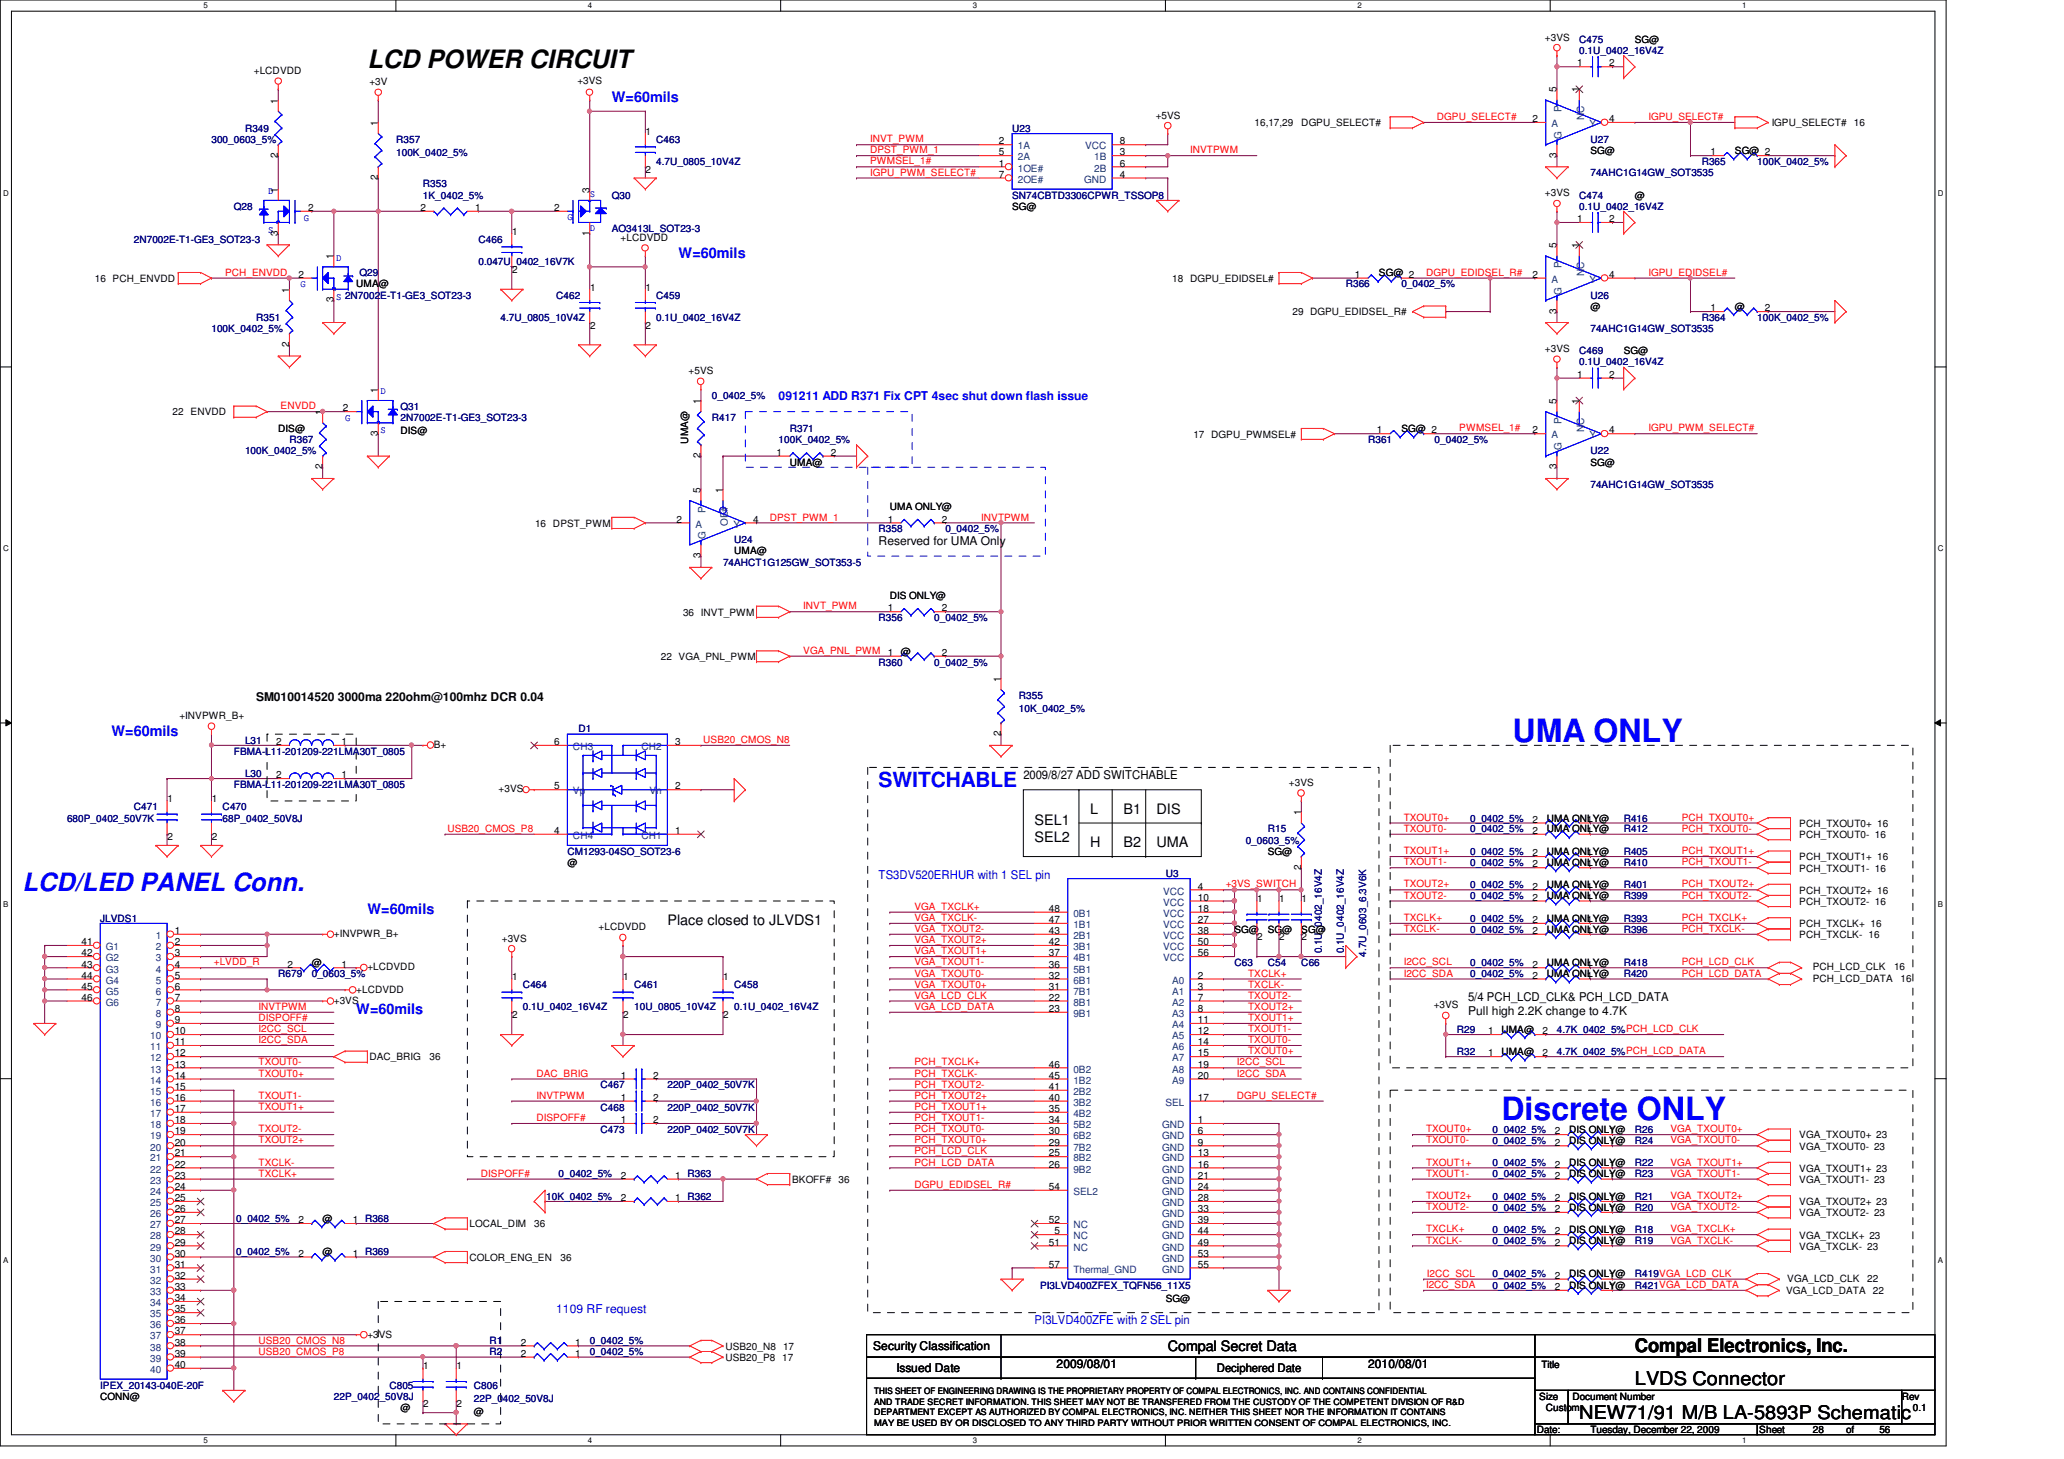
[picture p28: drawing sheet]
<svg xmlns="http://www.w3.org/2000/svg" width="297mm" height="210mm" viewBox="0 0 297 210" stroke-linecap="round" stroke-linejoin="round" font-family="sans-serif">
<defs><g id="words">
<g font-size="4.6" fill="#00f">
<text x="217.7" y="106.7">UMA ONLY</text>
<text x="216.1" y="161.1">Discrete ONLY</text>
</g>
<text font-size="3.6" x="52.9" y="9.7">LCD POWER CIRCUIT</text>
<text font-size="3.6" fill="#00f" x="3.3" y="128.2">LCD/LED PANEL Conn.</text>
<text font-size="3" fill="#00f" x="126.4" y="113.2">SWITCHABLE</text>
<g font-size="2.7">
<text x="235.3" y="194.6">Compal Electronics, Inc.</text>
<text x="235.3" y="199.3">LVDS Connector</text>
<text x="227.3" y="204.1">NEW71/91 M/B LA-5893P Schematic</text>
</g>
<g font-size="2.1" fill="#00f">
<text x="88" y="14.7">W=60mils</text>
<text x="97.7" y="37.1">W=60mils</text>
<text x="16" y="105.9">W=60mils</text>
<text x="52.9" y="131.5">W=60mils</text>
<text x="51.3" y="145.9">W=60mils</text>
</g>
<g font-size="2.1">
<text x="148.9" y="118.7">SEL1</text>
<text x="156.9" y="117.1">L</text>
<text x="161.7" y="117.1">B1</text>
<text x="166.5" y="117.1">DIS</text>
<text x="148.9" y="121.2">SEL2</text>
<text x="156.9" y="121.9">H</text>
<text x="161.7" y="121.9">B2</text>
<text x="166.5" y="121.9">UMA</text>
<text x="96.1" y="133.1">Place closed to JLVDS1</text>
<text x="168.1" y="194.4">Compal Secret Data</text>
</g>
<g font-size="1.7" fill="#00f">
<text x="112.1" y="57.6">091211 ADD R371 Fix CPT 4sec shut down flash issue</text>
<text x="126.4" y="126.4">TS3DV520ERHUR with 1 SEL pin</text>
<text x="80" y="188.8">1109 RF request</text>
<text x="148.9" y="190.5">PI3LVD400ZFE with 2 SEL pin</text>
</g>
<g font-size="1.7">
<text x="126.4" y="78.4">Reserved for UMA Only</text>
<text x="36.9" y="100.8">SM010014520 3000ma 220ohm@100mhz DCR 0.04</text>
<text x="147.3" y="112">2009/8/27 ADD SWITCHABLE</text>
<text x="211.3" y="144">5/4 PCH_LCD_CLK&amp; PCH_LCD_DATA</text>
<text x="211.3" y="146">Pull high 2.2K change to 4.7K</text>
<text x="125.7" y="194.3">Security Classification</text>
<text x="129" y="197.3">Issued Date</text>
<text x="152.1" y="196.8">2009/08/01</text>
<text x="175.1" y="197.4">Deciphered Date</text>
<text x="196.9" y="196.8">2010/08/01</text>
</g>
<g font-size="1.4">
<text x="222.3" y="5.8">+3VS</text>
<text x="36.5" y="10.6">+LCDVDD</text>
<text x="227" y="9.6">1</text>
<text x="231.6" y="9.6">2</text>
<text x="235.3" y="6.2">SG@</text>
<text x="40" y="14.9" transform="rotate(-90 40 14.9)">1</text>
<text x="53.2" y="12.2">+3V</text>
<text x="83.1" y="12.1">+3VS</text>
<text x="166.3" y="17.1">+5VS</text>
<text x="220.6" y="17.6">2</text>
<text x="224" y="13.3" transform="rotate(-90 224 13.3)">5</text>
<text x="227.2" y="13.3" transform="rotate(-90 227.2 13.3)">1</text>
<text x="231.6" y="17.6">4</text>
<text x="40" y="22.7" transform="rotate(-90 40 22.7)">2</text>
<text x="54.4" y="18.1" transform="rotate(-90 54.4 18.1)">1</text>
<text x="92.9" y="19.4">1</text>
<text x="143.8" y="24">1</text>
<text x="143.8" y="22.4">5</text>
<text x="143.8" y="20.8">2</text>
<text x="161.2" y="22.4">3</text>
<text x="161.2" y="24">6</text>
<text x="161.2" y="20.8">8</text>
<text x="180.5" y="18.2">16,17,29</text>
<text x="187.3" y="18.2">DGPU_SELECT#</text>
<text x="224" y="22.7" transform="rotate(-90 224 22.7)">3</text>
<text x="228.9" y="22.2">SG@</text>
<text x="246.2" y="22.4">1</text>
<text x="249.7" y="22.2">SG@ 2</text>
<text x="255" y="18.2">IGPU_SELECT#</text>
<text x="266.8" y="18.2">16</text>
<text x="40" y="27.7" transform="rotate(-90 40 27.7)">1</text>
<text x="54.4" y="25.9" transform="rotate(-90 54.4 25.9)">2</text>
<text x="84.8" y="27.7" transform="rotate(-90 84.8 27.7)">3</text>
<text x="92.9" y="24.8">2</text>
<text x="143.8" y="25.6">7</text>
<text x="161.2" y="25.6">4</text>
<text x="222.3" y="28.2">+3VS</text>
<text x="235.3" y="28.6">@</text>
<text x="40" y="33.9" transform="rotate(-90 40 33.9)">3</text>
<text x="44.4" y="30.4">2</text>
<text x="60.5" y="30.4">2</text>
<text x="68.4" y="30.4">1</text>
<text x="73.7" y="33.8">1</text>
<text x="79.8" y="30.4">2</text>
<text x="84.8" y="33.9" transform="rotate(-90 84.8 33.9)">1</text>
<text x="89.3" y="34.6">+LCDVDD</text>
<text x="145.7" y="30.2">SG@</text>
<text x="224" y="35.7" transform="rotate(-90 224 35.7)">5</text>
<text x="227" y="32">1</text>
<text x="227.2" y="35.7" transform="rotate(-90 227.2 35.7)">1</text>
<text x="231.6" y="32">2</text>
<text x="13.7" y="40.6">16 PCH_ENVDD</text>
<text x="43" y="40">2</text>
<text x="48" y="37.3" transform="rotate(-90 48 37.3)">1</text>
<text x="51.3" y="41.4">UMA@</text>
<text x="73.7" y="39.3">2</text>
<text x="84.9" y="41.8">1</text>
<text x="92.9" y="41.8">1</text>
<text x="168.7" y="40.6">18 DGPU_EDIDSEL#</text>
<text x="195" y="40">1</text>
<text x="198.5" y="39.8">SG@ 2</text>
<text x="220.6" y="40">2</text>
<text x="231.6" y="40">4</text>
<text x="41.6" y="42.1" transform="rotate(-90 41.6 42.1)">1</text>
<text x="48" y="43.5" transform="rotate(-90 48 43.5)">3</text>
<text x="84.9" y="47.3">2</text>
<text x="92.9" y="47.3">2</text>
<text x="186" y="45.4">29 DGPU_EDIDSEL_R#</text>
<text x="224" y="45.1" transform="rotate(-90 224 45.1)">3</text>
<text x="228.9" y="44.6">@</text>
<text x="246.2" y="44.8">1</text>
<text x="249.7" y="44.6">@</text>
<text x="254" y="44.8">2</text>
<text x="41.6" y="49.9" transform="rotate(-90 41.6 49.9)">2</text>
<text x="99.1" y="53.8">+5VS</text>
<text x="222.3" y="50.6">+3VS</text>
<text x="233.7" y="51">SG@</text>
<text x="24.8" y="59.8">22 ENVDD</text>
<text x="46.4" y="59.7" transform="rotate(-90 46.4 59.7)">1</text>
<text x="49.4" y="59.2">2</text>
<text x="54.4" y="56.5" transform="rotate(-90 54.4 56.5)">1</text>
<text x="100.8" y="58.1" transform="rotate(-90 100.8 58.1)">1</text>
<text x="224" y="58.1" transform="rotate(-90 224 58.1)">5</text>
<text x="227" y="54.4">1</text>
<text x="227.2" y="58.1" transform="rotate(-90 227.2 58.1)">1</text>
<text x="231.6" y="54.4">2</text>
<text x="40" y="62.2">DIS@</text>
<text x="54.4" y="62.7" transform="rotate(-90 54.4 62.7)">3</text>
<text x="57.7" y="62.5">DIS@</text>
<text x="99" y="63.8" transform="rotate(-90 99 63.8)">UMA@</text>
<text x="100.8" y="65.9" transform="rotate(-90 100.8 65.9)">2</text>
<text x="111.8" y="65.6">1</text>
<text x="119.5" y="65.6">2</text>
<text x="171.7" y="63">17 DGPU_PWMSEL#</text>
<text x="198.2" y="62.4">1</text>
<text x="201.7" y="62.2">SG@ 2</text>
<text x="220.6" y="62.4">2</text>
<text x="231.6" y="62.4">4</text>
<text x="46.4" y="67.5" transform="rotate(-90 46.4 67.5)">2</text>
<text x="100.8" y="70.9" transform="rotate(-90 100.8 70.9)">5</text>
<text x="104" y="70.9" transform="rotate(-90 104 70.9)">1</text>
<text x="113.7" y="67">UMA@</text>
<text x="224" y="67.5" transform="rotate(-90 224 67.5)">3</text>
<text x="228.9" y="67">SG@</text>
<text x="77" y="75.8">16 DPST_PWM</text>
<text x="97.4" y="75.2">2</text>
<text x="108.4" y="75.2">4</text>
<text x="127.8" y="75.2">1</text>
<text x="128.1" y="73.4">UMA ONLY@</text>
<text x="135.5" y="75.2">2</text>
<text x="100.8" y="80.3" transform="rotate(-90 100.8 80.3)">3</text>
<text x="105.7" y="79.8">UMA@</text>
<text x="98.3" y="88.6">36 INVT_PWM</text>
<text x="127.8" y="88">1</text>
<text x="128.1" y="86.2">DIS ONLY@</text>
<text x="135.5" y="88">2</text>
<text x="95.1" y="95">22 VGA_PNL_PWM</text>
<text x="127.8" y="94.4">1</text>
<text x="129.7" y="94.2">@</text>
<text x="135.5" y="94.4">2</text>
<text x="144" y="98.1" transform="rotate(-90 144 98.1)">1</text>
<text x="25.8" y="103.5">+INVPWR_B+</text>
<text x="39.7" y="107.2">2</text>
<text x="49.1" y="107.2">1</text>
<text x="62.4" y="107.6">B+</text>
<text x="79.8" y="107.2">6</text>
<text x="97.2" y="107.2">3</text>
<text x="144" y="105.9" transform="rotate(-90 144 105.9)">2</text>
<text x="39.7" y="112">2</text>
<text x="49.1" y="112">1</text>
<text x="79.8" y="113.6">5</text>
<text x="97.2" y="113.6">2</text>
<text x="185.5" y="113.1">+3VS</text>
<text x="24.1" y="115.4">1</text>
<text x="30.5" y="115.4">1</text>
<text x="71.8" y="114">+3VS</text>
<text x="79.8" y="120">4</text>
<text x="97.2" y="120">1</text>
<text x="187.2" y="117.3" transform="rotate(-90 187.2 117.3)">1</text>
<text x="220.6" y="118.4">2</text>
<text x="220.6" y="120">2</text>
<text x="222.6" y="118.2">UMA ONLY@</text>
<text x="222.6" y="119.8">UMA ONLY@</text>
<text x="228.4" y="118.4">1</text>
<text x="228.4" y="120">1</text>
<text x="258.9" y="119">PCH_TXOUT0+ 16</text>
<text x="24.1" y="120.9">2</text>
<text x="30.5" y="120.9">2</text>
<text x="81.7" y="124.6">@</text>
<text x="182.5" y="123">SG@</text>
<text x="187.2" y="125.1" transform="rotate(-90 187.2 125.1)">2</text>
<text x="220.6" y="123.2">2</text>
<text x="220.6" y="124.8">2</text>
<text x="222.6" y="123">UMA ONLY@</text>
<text x="222.6" y="124.6">UMA ONLY@</text>
<text x="228.4" y="123.2">1</text>
<text x="228.4" y="124.8">1</text>
<text x="258.9" y="120.6">PCH_TXOUT0- 16</text>
<text x="258.9" y="123.8">PCH_TXOUT1+ 16</text>
<text x="258.9" y="125.4">PCH_TXOUT1- 16</text>
<text x="151" y="131.2">48</text>
<text x="172.4" y="131.2">18</text>
<text x="172.4" y="128">4</text>
<text x="172.4" y="129.6">10</text>
<text x="180.9" y="129.8">1</text>
<text x="184.1" y="129.8">1</text>
<text x="187.3" y="129.8">1</text>
<text x="220.6" y="129.6">2</text>
<text x="220.6" y="128">2</text>
<text x="222.6" y="129.4">UMA ONLY@</text>
<text x="222.6" y="127.8">UMA ONLY@</text>
<text x="228.4" y="129.6">1</text>
<text x="228.4" y="128">1</text>
<text x="258.9" y="128.6">PCH_TXOUT2+ 16</text>
<text x="258.9" y="130.2">PCH_TXOUT2- 16</text>
<text x="11.7" y="136">41</text>
<text x="11.7" y="137.6">42</text>
<text x="25.1" y="134.4">1</text>
<text x="25.1" y="136">2</text>
<text x="25.1" y="137.6">3</text>
<text x="48" y="134.8">+INVPWR_B+</text>
<text x="72.2" y="135.5">+3VS</text>
<text x="86.1" y="133.9">+LCDVDD</text>
<text x="151" y="137.6">37</text>
<text x="151" y="136">42</text>
<text x="151" y="134.4">43</text>
<text x="151" y="132.8">47</text>
<text x="172.4" y="134.4">38</text>
<text x="172.4" y="136">50</text>
<text x="172.4" y="132.8">27</text>
<text x="172.4" y="137.6">56</text>
<text x="177.7" y="134.2">SG@</text>
<text x="180.9" y="135.3">2</text>
<text x="182.5" y="134.2">SG@</text>
<text x="184.1" y="135.3">2</text>
<text x="187.3" y="134.2">SG@</text>
<text x="187.3" y="135.3">2</text>
<text x="220.6" y="134.4">2</text>
<text x="220.6" y="132.8">2</text>
<text x="222.6" y="134.2">UMA ONLY@</text>
<text x="222.6" y="132.6">UMA ONLY@</text>
<text x="228.4" y="134.4">1</text>
<text x="228.4" y="132.8">1</text>
<text x="258.9" y="133.4">PCH_TXCLK+ 16</text>
<text x="258.9" y="135">PCH_TXCLK- 16</text>
<text x="11.7" y="139.2">43</text>
<text x="11.7" y="140.8">44</text>
<text x="11.7" y="142.4">45</text>
<text x="11.7" y="144">46</text>
<text x="25.1" y="139.2">4</text>
<text x="25.1" y="140.8">5</text>
<text x="25.1" y="142.4">6</text>
<text x="25.1" y="144">7</text>
<text x="41.4" y="139.2">2</text>
<text x="44.9" y="139">@</text>
<text x="49.1" y="139.2">1</text>
<text x="51.3" y="142.8">+LCDVDD</text>
<text x="52.9" y="139.6">+LCDVDD</text>
<text x="73.7" y="141">1</text>
<text x="89.7" y="141">1</text>
<text x="104.1" y="141">1</text>
<text x="151" y="139.2">36</text>
<text x="151" y="144">22</text>
<text x="151" y="142.4">31</text>
<text x="151" y="140.8">32</text>
<text x="172.4" y="140.8">2</text>
<text x="172.4" y="142.4">3</text>
<text x="172.4" y="144">7</text>
<text x="220.6" y="140.8">2</text>
<text x="220.6" y="139.2">2</text>
<text x="222.6" y="140.6">UMA ONLY@</text>
<text x="222.6" y="139">UMA ONLY@</text>
<text x="228.4" y="140.8">1</text>
<text x="228.4" y="139.2">1</text>
<text x="260.9" y="139.6">PCH_LCD_CLK</text>
<text x="260.9" y="141.2">PCH_LCD_DATA</text>
<text x="272.6" y="139.6">16</text>
<text x="273.5" y="141.2">16</text>
<text x="25.1" y="145.6">8</text>
<text x="25.1" y="147.2">9</text>
<text x="25.1" y="148.8">10</text>
<text x="48" y="144.4">+3VS</text>
<text x="73.7" y="146.5">2</text>
<text x="89.7" y="146.5">2</text>
<text x="104.1" y="146.5">2</text>
<text x="151" y="145.6">23</text>
<text x="172.4" y="148.8">12</text>
<text x="172.4" y="145.6">8</text>
<text x="172.4" y="147.2">11</text>
<text x="206.3" y="145.1">+3VS</text>
<text x="214.2" y="148.8">1</text>
<text x="216.1" y="148.6">UMA@</text>
<text x="222" y="148.8">2</text>
<text x="25.1" y="150.4">11</text>
<text x="25.1" y="152">12</text>
<text x="25.1" y="153.6">13</text>
<text x="25.1" y="155.2">14</text>
<text x="53.2" y="152.6">DAC_BRIG</text>
<text x="61.8" y="152.6">36</text>
<text x="89.4" y="155.2">1</text>
<text x="94" y="155.2">2</text>
<text x="151" y="155.2">45</text>
<text x="151" y="153.6">46</text>
<text x="172.4" y="150.4">14</text>
<text x="172.4" y="152">15</text>
<text x="172.4" y="153.6">19</text>
<text x="172.4" y="155.2">20</text>
<text x="214.2" y="152">1</text>
<text x="216.1" y="151.8">UMA@</text>
<text x="222" y="152">2</text>
<text x="25.1" y="156.8">15</text>
<text x="25.1" y="158.4">16</text>
<text x="25.1" y="160">17</text>
<text x="25.1" y="161.6">18</text>
<text x="89.4" y="161.6">1</text>
<text x="89.4" y="158.4">1</text>
<text x="94" y="161.6">2</text>
<text x="94" y="158.4">2</text>
<text x="151" y="161.6">34</text>
<text x="151" y="160">35</text>
<text x="151" y="158.4">40</text>
<text x="151" y="156.8">41</text>
<text x="172.4" y="158.4">17</text>
<text x="172.4" y="161.6">1</text>
<text x="25.1" y="163.2">19</text>
<text x="25.1" y="164.8">20</text>
<text x="25.1" y="166.4">21</text>
<text x="25.1" y="168">22</text>
<text x="151" y="166.4">25</text>
<text x="151" y="168">26</text>
<text x="151" y="164.8">29</text>
<text x="151" y="163.2">30</text>
<text x="172.4" y="166.4">13</text>
<text x="172.4" y="168">16</text>
<text x="172.4" y="163.2">6</text>
<text x="172.4" y="164.8">9</text>
<text x="223.8" y="168">2</text>
<text x="223.8" y="164.8">2</text>
<text x="223.8" y="163.2">2</text>
<text x="225.8" y="167.8">DIS ONLY@</text>
<text x="225.8" y="164.6">DIS ONLY@</text>
<text x="225.8" y="163">DIS ONLY@</text>
<text x="231.6" y="168">1</text>
<text x="231.6" y="164.8">1</text>
<text x="231.6" y="163.2">1</text>
<text x="258.9" y="163.8">VGA_TXOUT0+ 23</text>
<text x="258.9" y="165.4">VGA_TXOUT0- 23</text>
<text x="25.1" y="169.6">23</text>
<text x="25.1" y="171.2">24</text>
<text x="25.1" y="172.8">25</text>
<text x="89.4" y="169.6">2</text>
<text x="89.4" y="172.8">2</text>
<text x="97.2" y="169.6">1 R363</text>
<text x="97.2" y="172.8">1 R362</text>
<text x="114" y="170.2">BKOFF#</text>
<text x="120.7" y="170.2">36</text>
<text x="151" y="171.2">54</text>
<text x="172.4" y="169.6">21</text>
<text x="172.4" y="171.2">24</text>
<text x="172.4" y="172.8">28</text>
<text x="223.8" y="172.8">2</text>
<text x="223.8" y="169.6">2</text>
<text x="225.8" y="172.6">DIS ONLY@</text>
<text x="225.8" y="169.4">DIS ONLY@</text>
<text x="231.6" y="172.8">1</text>
<text x="231.6" y="169.6">1</text>
<text x="258.9" y="170.2">VGA_TXOUT1- 23</text>
<text x="258.9" y="168.6">VGA_TXOUT1+ 23</text>
<text x="258.9" y="173.4">VGA_TXOUT2+ 23</text>
<text x="25.1" y="174.4">26</text>
<text x="25.1" y="176">27</text>
<text x="25.1" y="177.6">28</text>
<text x="25.1" y="179.2">29</text>
<text x="43" y="176">2</text>
<text x="46.4" y="175.8">@</text>
<text x="50.8" y="176">1 R368</text>
<text x="67.6" y="176.6">LOCAL_DIM</text>
<text x="76.9" y="176.6">36</text>
<text x="151" y="179.2">51</text>
<text x="151" y="176">52</text>
<text x="151.8" y="177.6">5</text>
<text x="172.4" y="174.4">33</text>
<text x="172.4" y="176">39</text>
<text x="172.4" y="177.6">44</text>
<text x="172.4" y="179.2">49</text>
<text x="223.8" y="174.4">2</text>
<text x="223.8" y="179.2">2</text>
<text x="223.8" y="177.6">2</text>
<text x="225.8" y="174.2">DIS ONLY@</text>
<text x="225.8" y="179">DIS ONLY@</text>
<text x="225.8" y="177.4">DIS ONLY@</text>
<text x="231.6" y="174.4">1</text>
<text x="231.6" y="179.2">1</text>
<text x="231.6" y="177.6">1</text>
<text x="258.9" y="175">VGA_TXOUT2- 23</text>
<text x="258.9" y="179.8">VGA_TXCLK- 23</text>
<text x="258.9" y="178.2">VGA_TXCLK+ 23</text>
<text x="25.1" y="180.8">30</text>
<text x="25.1" y="182.4">31</text>
<text x="25.1" y="184">32</text>
<text x="25.1" y="185.6">33</text>
<text x="43" y="180.8">2</text>
<text x="46.4" y="180.6">@</text>
<text x="50.8" y="180.8">1 R369</text>
<text x="67.6" y="181.4">COLOR_ENG_EN</text>
<text x="80.7" y="181.4">36</text>
<text x="151" y="182.4">57</text>
<text x="172.4" y="180.8">53</text>
<text x="172.4" y="182.4">55</text>
<text x="223.8" y="184">2</text>
<text x="223.8" y="185.6">2</text>
<text x="225.8" y="183.8">DIS ONLY@</text>
<text x="225.8" y="185.4">DIS ONLY@</text>
<text x="231.6" y="184">1</text>
<text x="231.6" y="185.6">1</text>
<text x="257.2" y="184.4">VGA_LCD_CLK</text>
<text x="268.7" y="184.4">22</text>
<text x="25.1" y="187.2">34</text>
<text x="25.1" y="188.8">35</text>
<text x="25.1" y="190.4">36</text>
<text x="25.1" y="192">37</text>
<text x="167.8" y="187.3">SG@</text>
<text x="257" y="186.2">VGA_LCD_DATA</text>
<text x="269.5" y="186.2">22</text>
<text x="25.1" y="193.6">38</text>
<text x="25.1" y="195.2">39</text>
<text x="25.1" y="196.8">40</text>
<text x="52.9" y="192.4">+3VS</text>
<text x="60.9" y="197">1</text>
<text x="65.7" y="197">1</text>
<text x="75" y="193.6">2</text>
<text x="75" y="195.2">2</text>
<text x="82.8" y="193.6">1</text>
<text x="82.8" y="195.2">1</text>
<text x="104.4" y="194.2">USB20_N8</text>
<text x="104.4" y="195.8">USB20_P8 17</text>
<text x="112.7" y="194.2">17</text>
<text x="221.8" y="196.8">Title</text>
<text x="14.4" y="201.4">CONN@</text>
<text x="57.7" y="203">@</text>
<text x="60.9" y="202.5">2</text>
<text x="65.7" y="202.5">2</text>
<text x="68.2" y="203.6">@</text>
<text x="221.5" y="201.4">Size</text>
<text x="222.5" y="203">Custom</text>
<text x="226.3" y="201.4">Document Number</text>
<text x="273.7" y="201.4">Rev</text>
<text x="275.3" y="203">0.1</text>
<text x="221.2" y="206.2">Date:</text>
<text x="228.9" y="206.2">Tuesday, December 22, 2009</text>
<text x="253.2" y="206.2">Sheet</text>
<text x="260.9" y="206.2">28</text>
<text x="265.7" y="206.2">of</text>
<text x="270.5" y="206.2">56</text>
</g>
<g font-size="1.4" fill="#000080">
<text x="227.3" y="6.2">C475</text>
<text x="227.3" y="7.7">0.1U_0402_16V4Z</text>
<text x="30.4" y="20.6">300_0603_5%</text>
<text x="35.3" y="19">R349</text>
<text x="57" y="20.6">R357</text>
<text x="57" y="22.5">100K_0402_5%</text>
<text x="94.4" y="20.6">C463</text>
<text x="94.4" y="23.7">4.7U_0805_10V4Z</text>
<text x="145.7" y="19">U23</text>
<text x="228.9" y="20.6">U27</text>
<text x="244.9" y="23.7">R365</text>
<text x="252.9" y="23.7">100K_0402_5%</text>
<text x="60.9" y="27">R353</text>
<text x="60.9" y="28.6">1K_0402_5%</text>
<text x="88" y="28.6">Q30</text>
<text x="145.7" y="28.6">SN74CBTD3306CPWR_TSSOP8</text>
<text x="227.3" y="28.6">C474</text>
<text x="228.9" y="25.4">74AHC1G14GW_SOT3535</text>
<text x="19.3" y="35">2N7002E-T1-GE3_SOT23-3</text>
<text x="33.7" y="30.2">Q28</text>
<text x="68.9" y="35">C466</text>
<text x="88" y="33.4">AO3413L_SOT23-3</text>
<text x="227.3" y="30.2">0.1U_0402_16V4Z</text>
<text x="51.7" y="39.8">Q29</text>
<text x="68.9" y="38.2">0.047U_0402_16V7K</text>
<text x="193.7" y="41.4">R366</text>
<text x="201.7" y="41.4">0_0402_5%</text>
<text x="30.4" y="47.8">100K_0402_5%</text>
<text x="36.9" y="46.2">R351</text>
<text x="72" y="46.2">4.7U_0805_10V4Z</text>
<text x="80" y="43">C462</text>
<text x="94.4" y="43">C459</text>
<text x="94.4" y="46.2">0.1U_0402_16V4Z</text>
<text x="228.9" y="43">U26</text>
<text x="228.9" y="47.8">74AHC1G14GW_SOT3535</text>
<text x="244.9" y="46.2">R364</text>
<text x="252.9" y="46.2">100K_0402_5%</text>
<text x="227.3" y="51">C469</text>
<text x="227.3" y="52.6">0.1U_0402_16V4Z</text>
<text x="57.7" y="59">Q31</text>
<text x="102.4" y="57.4">0_0402_5%</text>
<text x="35.3" y="65.4">100K_0402_5%</text>
<text x="41.7" y="63.8">R367</text>
<text x="57.7" y="60.6">2N7002E-T1-GE3_SOT23-3</text>
<text x="102.4" y="60.6">R417</text>
<text x="112.1" y="63.8">100K_0402_5%</text>
<text x="113.7" y="62.2">R371</text>
<text x="196.9" y="63.8">R361</text>
<text x="206.5" y="63.8">0_0402_5%</text>
<text x="228.9" y="65.4">U22</text>
<text x="228.9" y="70.2">74AHC1G14GW_SOT3535</text>
<text x="126.4" y="76.6">R358</text>
<text x="136.1" y="76.6">0_0402_5%</text>
<text x="104.1" y="81.4">74AHCT1G125GW_SOT353-5</text>
<text x="105.7" y="78.2">U24</text>
<text x="126.4" y="89.4">R356</text>
<text x="134.4" y="89.4">0_0402_5%</text>
<text x="126.4" y="95.8">R360</text>
<text x="134.4" y="95.8">0_0402_5%</text>
<text x="146.6" y="100.6">R355</text>
<text x="35.3" y="107">L31</text>
<text x="83.3" y="105.4">D1</text>
<text x="146.6" y="102.5">10K_0402_5%</text>
<text x="33.7" y="113.4">FBMA-L11-201209-221LMA30T_0805</text>
<text x="33.7" y="108.6">FBMA-L11-201209-221LMA30T_0805</text>
<text x="35.3" y="111.8">L30</text>
<text x="9.6" y="118.2">680P_0402_50V7K</text>
<text x="19.3" y="116.6">C471</text>
<text x="32" y="116.6">C470</text>
<text x="32" y="118.2">68P_0402_50V8J</text>
<text x="182.5" y="119.8">R15</text>
<text x="211.6" y="118.2">0_0402_5%</text>
<text x="211.6" y="119.8">0_0402_5%</text>
<text x="233.7" y="118.2">R416</text>
<text x="233.7" y="119.8">R412</text>
<text x="81.7" y="123">CM1293-04SO_SOT23-6</text>
<text x="179.3" y="121.4">0_0603_5%</text>
<text x="211.6" y="123">0_0402_5%</text>
<text x="211.6" y="124.6">0_0402_5%</text>
<text x="233.7" y="123">R405</text>
<text x="233.7" y="124.6">R410</text>
<text x="167.8" y="126.2">U3</text>
<text x="211.6" y="129.4">0_0402_5%</text>
<text x="211.6" y="127.8">0_0402_5%</text>
<text x="233.7" y="129.4">R399</text>
<text x="233.7" y="127.8">R401</text>
<text x="14.4" y="132.6">JLVDS1</text>
<text x="190.2" y="137.2" transform="rotate(-90 190.2 137.2)">0.1U_0402_16V4Z</text>
<text x="193.4" y="137.2" transform="rotate(-90 193.4 137.2)">0.1U_0402_16V4Z</text>
<text x="196.6" y="137.6" transform="rotate(-90 196.6 137.6)">4.7U_0603_6.3V6K</text>
<text x="211.6" y="134.2">0_0402_5%</text>
<text x="211.6" y="132.6">0_0402_5%</text>
<text x="233.7" y="134.2">R396</text>
<text x="233.7" y="132.6">R393</text>
<text x="40" y="140.6">R679</text>
<text x="44.9" y="140.6">0_0603_5%</text>
<text x="75.3" y="142.2">C464</text>
<text x="91.3" y="142.2">C461</text>
<text x="105.7" y="142.2">C458</text>
<text x="177.7" y="139">C63</text>
<text x="182.5" y="139">C54</text>
<text x="187.3" y="139">C66</text>
<text x="211.6" y="140.6">0_0402_5%</text>
<text x="211.6" y="139">0_0402_5%</text>
<text x="233.7" y="140.6">R420</text>
<text x="233.7" y="139">R418</text>
<text x="75.3" y="145.4">0.1U_0402_16V4Z</text>
<text x="91.3" y="145.4">10U_0805_10V4Z</text>
<text x="105.7" y="145.4">0.1U_0402_16V4Z</text>
<text x="209.7" y="148.6">R29</text>
<text x="224.1" y="148.6">4.7K_0402_5%PCH_LCD_CLK</text>
<text x="209.7" y="151.8">R32</text>
<text x="224.1" y="151.8">4.7K_0402_5%PCH_LCD_DATA</text>
<text x="86.4" y="156.6">C467</text>
<text x="86.4" y="159.8">C468</text>
<text x="96.1" y="156.6">220P_0402_50V7K</text>
<text x="96.1" y="159.8">220P_0402_50V7K</text>
<text x="86.4" y="163">C473</text>
<text x="96.1" y="163">220P_0402_50V7K</text>
<text x="214.8" y="167.8">0_0402_5%</text>
<text x="214.8" y="164.6">0_0402_5%</text>
<text x="214.8" y="163">0_0402_5%</text>
<text x="235.3" y="167.8">R22</text>
<text x="235.3" y="164.6">R24</text>
<text x="235.3" y="163">R26</text>
<text x="78.6" y="172.6">10K_0402_5%</text>
<text x="80.4" y="169.4">0_0402_5%</text>
<text x="214.8" y="172.6">0_0402_5%</text>
<text x="214.8" y="169.4">0_0402_5%</text>
<text x="235.3" y="172.6">R21</text>
<text x="235.3" y="169.4">R23</text>
<text x="34" y="175.8">0_0402_5%</text>
<text x="214.8" y="174.2">0_0402_5%</text>
<text x="214.8" y="179">0_0402_5%</text>
<text x="214.8" y="177.4">0_0402_5%</text>
<text x="235.3" y="174.2">R20</text>
<text x="235.3" y="179">R19</text>
<text x="235.3" y="177.4">R18</text>
<text x="34" y="180.6">0_0402_5%</text>
<text x="149.7" y="185.4">PI3LVD400ZFEX_TQFN56_11X5</text>
<text x="214.8" y="183.8">0_0402_5%</text>
<text x="214.8" y="185.4">0_0402_5%</text>
<text x="235.3" y="183.8">R419VGA_LCD_CLK</text>
<text x="235.3" y="185.4">R421VGA_LCD_DATA</text>
<text x="70.4" y="193.4">R1</text>
<text x="70.4" y="195">R2</text>
<text x="84.9" y="193.4">0_0402_5%</text>
<text x="84.9" y="195">0_0402_5%</text>
<text x="14.4" y="199.8">IPEX_20143-040E-20F</text>
<text x="48" y="201.4">22P_0402_50V8J</text>
<text x="56" y="199.8">C805</text>
<text x="68.2" y="199.8">C806</text>
<text x="68.2" y="201.7">22P_0402_50V8J</text>
</g>
<g font-size="1.4" fill="#f00">
<text x="206.8" y="17.3">DGPU_SELECT#</text>
<text x="237.2" y="17.3">IGPU_SELECT#</text>
<text x="125.2" y="20.5">INVT_PWM</text>
<text x="125.2" y="22.1">DPST_PWM_1</text>
<text x="125.2" y="23.7">PWMSEL_1#</text>
<text x="171.3" y="22.1">INVTPWM</text>
<text x="125.2" y="25.3">IGPU_PWM_SELECT#</text>
<text x="32.4" y="39.7">PCH_ENVDD</text>
<text x="205.2" y="39.7">DGPU_EDIDSEL_R#</text>
<text x="237.2" y="39.7">IGPU_EDIDSEL#</text>
<text x="40.4" y="58.9">ENVDD</text>
<text x="210" y="62.1">PWMSEL_1#</text>
<text x="237.2" y="62.1">IGPU_PWM_SELECT#</text>
<text x="110.8" y="74.9">DPST_PWM_1</text>
<text x="141.2" y="74.9">INVTPWM</text>
<text x="115.6" y="87.7">INVT_PWM</text>
<text x="115.6" y="94.1">VGA_PNL_PWM</text>
<text x="101.2" y="106.9">USB20_CMOS_N8</text>
<text x="64.4" y="119.7">USB20_CMOS_P8</text>
<text x="202" y="119.7">TXOUT0-</text>
<text x="202" y="118.1">TXOUT0+</text>
<text x="242" y="119.7">PCH_TXOUT0-</text>
<text x="242" y="118.1">PCH_TXOUT0+</text>
<text x="202" y="124.5">TXOUT1-</text>
<text x="202" y="122.9">TXOUT1+</text>
<text x="242" y="124.5">PCH_TXOUT1-</text>
<text x="242" y="122.9">PCH_TXOUT1+</text>
<text x="131.6" y="130.9">VGA_TXCLK+</text>
<text x="176.4" y="127.7">+3VS_SWITCH</text>
<text x="202" y="129.3">TXOUT2-</text>
<text x="202" y="127.7">TXOUT2+</text>
<text x="242" y="129.3">PCH_TXOUT2-</text>
<text x="242" y="127.7">PCH_TXOUT2+</text>
<text x="131.6" y="132.5">VGA_TXCLK-</text>
<text x="131.6" y="134.1">VGA_TXOUT2-</text>
<text x="131.6" y="135.7">VGA_TXOUT2+</text>
<text x="131.6" y="137.3">VGA_TXOUT1+</text>
<text x="202" y="134.1">TXCLK-</text>
<text x="202" y="132.5">TXCLK+</text>
<text x="242" y="134.1">PCH_TXCLK-</text>
<text x="242" y="132.5">PCH_TXCLK+</text>
<text x="30.8" y="138.9">+LVDD_R</text>
<text x="131.6" y="138.9">VGA_TXOUT1-</text>
<text x="131.6" y="142.1">VGA_TXOUT0+</text>
<text x="131.6" y="140.5">VGA_TXOUT0-</text>
<text x="131.6" y="143.7">VGA_LCD_CLK</text>
<text x="179.6" y="143.7">TXOUT2-</text>
<text x="179.6" y="142.1">TXCLK-</text>
<text x="179.6" y="140.5">TXCLK+</text>
<text x="202" y="140.5">I2CC_SDA</text>
<text x="202" y="138.9">I2CC_SCL</text>
<text x="242" y="138.9">PCH_LCD_CLK</text>
<text x="242" y="140.5">PCH_LCD_DATA</text>
<text x="37.2" y="145.3">INVTPWM</text>
<text x="37.2" y="146.9">DISPOFF#</text>
<text x="37.2" y="148.5">I2CC_SCL</text>
<text x="131.6" y="145.3">VGA_LCD_DATA</text>
<text x="179.6" y="148.5">TXOUT1-</text>
<text x="179.6" y="146.9">TXOUT1+</text>
<text x="179.6" y="145.3">TXOUT2+</text>
<text x="37.2" y="150.1">I2CC_SDA</text>
<text x="37.2" y="153.3">TXOUT0-</text>
<text x="37.2" y="154.9">TXOUT0+</text>
<text x="77.2" y="154.9">DAC_BRIG</text>
<text x="131.6" y="154.9">PCH_TXCLK-</text>
<text x="131.6" y="153.3">PCH_TXCLK+</text>
<text x="178" y="153.3">I2CC_SCL</text>
<text x="178" y="154.9">I2CC_SDA</text>
<text x="179.6" y="150.1">TXOUT0-</text>
<text x="179.6" y="151.7">TXOUT0+</text>
<text x="37.2" y="158.1">TXOUT1-</text>
<text x="37.2" y="159.7">TXOUT1+</text>
<text x="77.2" y="158.1">INVTPWM</text>
<text x="77.2" y="161.3">DISPOFF#</text>
<text x="131.6" y="156.5">PCH_TXOUT2-</text>
<text x="131.6" y="158.1">PCH_TXOUT2+</text>
<text x="131.6" y="161.3">PCH_TXOUT1-</text>
<text x="131.6" y="159.7">PCH_TXOUT1+</text>
<text x="178" y="158.1">DGPU_SELECT#</text>
<text x="37.2" y="167.7">TXCLK-</text>
<text x="37.2" y="164.5">TXOUT2+</text>
<text x="37.2" y="162.9">TXOUT2-</text>
<text x="131.6" y="164.5">PCH_TXOUT0+</text>
<text x="131.6" y="162.9">PCH_TXOUT0-</text>
<text x="131.6" y="166.1">PCH_LCD_CLK</text>
<text x="131.6" y="167.7">PCH_LCD_DATA</text>
<text x="205.2" y="164.5">TXOUT0-</text>
<text x="205.2" y="167.7">TXOUT1+</text>
<text x="205.2" y="162.9">TXOUT0+</text>
<text x="240.4" y="162.9">VGA_TXOUT0+</text>
<text x="240.4" y="164.5">VGA_TXOUT0-</text>
<text x="240.4" y="167.7">VGA_TXOUT1+</text>
<text x="37.2" y="169.3">TXCLK+</text>
<text x="69.2" y="169.3">DISPOFF#</text>
<text x="131.6" y="170.9">DGPU_EDIDSEL_R#</text>
<text x="205.2" y="169.3">TXOUT1-</text>
<text x="205.2" y="172.5">TXOUT2+</text>
<text x="240.4" y="169.3">VGA_TXOUT1-</text>
<text x="240.4" y="172.5">VGA_TXOUT2+</text>
<text x="205.2" y="178.9">TXCLK-</text>
<text x="205.2" y="174.1">TXOUT2-</text>
<text x="205.2" y="177.3">TXCLK+</text>
<text x="240.4" y="174.1">VGA_TXOUT2-</text>
<text x="240.4" y="178.9">VGA_TXCLK-</text>
<text x="240.4" y="177.3">VGA_TXCLK+</text>
<text x="205.2" y="185.3">I2CC_SDA</text>
<text x="205.4" y="183.7">I2CC_SCL</text>
<text x="37.2" y="194.9">USB20_CMOS_P8</text>
<text x="37.2" y="193.3">USB20_CMOS_N8</text>
</g>
<g font-size="1.4" fill="#004080">
<text x="224.7" y="16.2" transform="rotate(-90 224.7 16.2)">P</text>
<text x="228" y="17.3" transform="rotate(-90 228 17.3)">NC</text>
<text x="146.5" y="23.1">2A</text>
<text x="146.5" y="21.5">1A</text>
<text x="156.2" y="21.5">VCC</text>
<text x="157.5" y="23.1">1B</text>
<text x="223.3" y="18.3">A</text>
<text x="224.7" y="20" transform="rotate(-90 224.7 20)">G</text>
<text x="228.8" y="18.3">Y</text>
<text x="146.5" y="24.7">1OE#</text>
<text x="146.5" y="26.3">2OE#</text>
<text x="156" y="26.3">GND</text>
<text x="157.5" y="24.7">2B</text>
<text x="223.3" y="40.7">A</text>
<text x="224.7" y="38.6" transform="rotate(-90 224.7 38.6)">P</text>
<text x="228" y="39.8" transform="rotate(-90 228 39.8)">NC</text>
<text x="228.8" y="40.7">Y</text>
<text x="224.7" y="42.4" transform="rotate(-90 224.7 42.4)">G</text>
<text x="223.3" y="63.1">A</text>
<text x="224.7" y="64.8" transform="rotate(-90 224.7 64.8)">G</text>
<text x="224.7" y="61" transform="rotate(-90 224.7 61)">P</text>
<text x="228" y="62.1" transform="rotate(-90 228 62.1)">NC</text>
<text x="228.8" y="63.1">Y</text>
<text x="100.1" y="75.9">A</text>
<text x="101.6" y="77.6" transform="rotate(-90 101.6 77.6)">G</text>
<text x="101.6" y="73.8" transform="rotate(-90 101.6 73.8)">P</text>
<text x="104.7" y="75.7" transform="rotate(-90 104.7 75.7)">OE#</text>
<text x="105.6" y="75.9">Y</text>
<text x="82.5" y="107.9">CH3</text>
<text x="92.3" y="107.9">CH2</text>
<text x="82.5" y="114.3">Vp</text>
<text x="93.5" y="114.3">Vn</text>
<text x="82.5" y="120.7">CH4</text>
<text x="92.3" y="120.7">CH1</text>
<text x="154.5" y="131.9">0B1</text>
<text x="167.4" y="131.9">VCC</text>
<text x="167.4" y="128.7">VCC</text>
<text x="167.4" y="130.3">VCC</text>
<text x="15.2" y="136.7">G1</text>
<text x="22.4" y="135.1">1</text>
<text x="22.4" y="136.7">2</text>
<text x="154.5" y="136.7">3B1</text>
<text x="154.5" y="135.1">2B1</text>
<text x="154.5" y="133.5">1B1</text>
<text x="167.4" y="135.1">VCC</text>
<text x="167.4" y="136.7">VCC</text>
<text x="167.4" y="133.5">VCC</text>
<text x="15.2" y="138.3">G2</text>
<text x="15.2" y="139.9">G3</text>
<text x="15.2" y="141.5">G4</text>
<text x="15.2" y="143.1">G5</text>
<text x="22.4" y="138.3">3</text>
<text x="22.4" y="139.9">4</text>
<text x="22.4" y="141.5">5</text>
<text x="22.4" y="143.1">6</text>
<text x="154.5" y="139.9">5B1</text>
<text x="154.5" y="138.3">4B1</text>
<text x="154.5" y="143.1">7B1</text>
<text x="154.5" y="141.5">6B1</text>
<text x="167.4" y="138.3">VCC</text>
<text x="168.7" y="141.5">A0</text>
<text x="168.7" y="143.1">A1</text>
<text x="15.2" y="144.7">G6</text>
<text x="21.6" y="149.5">10</text>
<text x="22.4" y="144.7">7</text>
<text x="22.4" y="146.3">8</text>
<text x="22.4" y="147.9">9</text>
<text x="154.5" y="144.7">8B1</text>
<text x="154.5" y="146.3">9B1</text>
<text x="168.7" y="149.5">A5</text>
<text x="168.7" y="144.7">A2</text>
<text x="168.7" y="146.3">A3</text>
<text x="168.7" y="147.9">A4</text>
<text x="21.6" y="151.1">11</text>
<text x="21.6" y="152.7">12</text>
<text x="21.6" y="154.3">13</text>
<text x="21.6" y="155.9">14</text>
<text x="154.5" y="155.9">1B2</text>
<text x="154.5" y="154.3">0B2</text>
<text x="168.7" y="151.1">A6</text>
<text x="168.7" y="152.7">A7</text>
<text x="168.7" y="154.3">A8</text>
<text x="168.7" y="155.9">A9</text>
<text x="21.6" y="157.5">15</text>
<text x="21.6" y="159.1">16</text>
<text x="21.6" y="160.7">17</text>
<text x="154.5" y="160.7">4B2</text>
<text x="154.5" y="159.1">3B2</text>
<text x="154.5" y="157.5">2B2</text>
<text x="167.7" y="159.1">SEL</text>
<text x="21.6" y="162.3">18</text>
<text x="21.6" y="163.9">19</text>
<text x="21.6" y="165.5">20</text>
<text x="21.6" y="167.1">21</text>
<text x="154.5" y="162.3">5B2</text>
<text x="154.5" y="167.1">8B2</text>
<text x="154.5" y="165.5">7B2</text>
<text x="154.5" y="163.9">6B2</text>
<text x="167.3" y="167.1">GND</text>
<text x="167.3" y="162.3">GND</text>
<text x="167.3" y="163.9">GND</text>
<text x="167.3" y="165.5">GND</text>
<text x="21.6" y="168.7">22</text>
<text x="21.6" y="170.3">23</text>
<text x="21.6" y="171.9">24</text>
<text x="21.6" y="173.5">25</text>
<text x="154.5" y="171.9">SEL2</text>
<text x="154.5" y="168.7">9B2</text>
<text x="167.3" y="168.7">GND</text>
<text x="167.3" y="170.3">GND</text>
<text x="167.3" y="171.9">GND</text>
<text x="167.3" y="173.5">GND</text>
<text x="21.6" y="175.1">26</text>
<text x="21.6" y="176.7">27</text>
<text x="21.6" y="178.3">28</text>
<text x="21.6" y="179.9">29</text>
<text x="154.5" y="179.9">NC</text>
<text x="154.5" y="176.7">NC</text>
<text x="154.5" y="178.3">NC</text>
<text x="167.3" y="175.1">GND</text>
<text x="167.3" y="176.7">GND</text>
<text x="167.3" y="178.3">GND</text>
<text x="167.3" y="179.9">GND</text>
<text x="21.6" y="181.5">30</text>
<text x="21.6" y="183.1">31</text>
<text x="21.6" y="184.7">32</text>
<text x="154.5" y="183.1">Thermal_GND</text>
<text x="167.3" y="181.5">GND</text>
<text x="167.3" y="183.1">GND</text>
<text x="21.6" y="186.3">33</text>
<text x="21.6" y="187.9">34</text>
<text x="21.6" y="189.5">35</text>
<text x="21.6" y="191.1">36</text>
<text x="21.6" y="192.7">37</text>
<text x="21.6" y="194.3">38</text>
<text x="21.6" y="195.9">39</text>
<text x="21.6" y="197.5">40</text>
</g>
<g font-size="1.4" fill="#00f">
<text x="38.6" y="27.9">D</text>
<text x="84.9" y="28.4">S</text>
<text x="38.6" y="33.5">S</text>
<text x="43.7" y="31.7">G</text>
<text x="81.7" y="31.6">G</text>
<text x="84.9" y="33.2">D</text>
<text x="43.3" y="41.4">G</text>
<text x="48.4" y="37.5">D</text>
<text x="48.4" y="43.1">S 2N7002E-T1-GE3_SOT23-3</text>
<text x="54.8" y="56.7">D</text>
<text x="49.7" y="60.6">G</text>
<text x="54.8" y="62.3">S</text>
</g>
<g font-size="1.3">
<text x="125.8" y="203.6">DEPARTMENT EXCEPT AS AUTHORIZED BY COMPAL ELECTRONICS, INC. NEITHER THIS SHEET NOR THE INFORMATION IT CONTAINS</text>
<text x="125.8" y="200.6">THIS SHEET OF ENGINEERING DRAWING IS THE PROPRIETARY PROPERTY OF COMPAL ELECTRONICS, INC. AND CONTAINS CONFIDENTIAL</text>
<text x="125.8" y="202.1">AND TRADE SECRET INFORMATION. THIS SHEET MAY NOT BE TRANSFERED FROM THE CUSTODY OF THE COMPETENT DIVISION OF R&amp;D</text>
<text x="125.8" y="205.1">MAY BE USED BY OR DISCLOSED TO ANY THIRD PARTY WITHOUT PRIOR WRITTEN CONSENT OF COMPAL ELECTRONICS, INC.</text>
</g>
<g font-size="1.1">
<text x="29.3" y="1.1">5</text>
<text x="84.6" y="1.1">4</text>
<text x="140" y="1.1">3</text>
<text x="195.4" y="1.1">2</text>
<text x="250.7" y="1.1">1</text>
<text x=".5" y="28.2">D</text>
<text x="278.9" y="28.2">D</text>
<text x=".5" y="79.3">C</text>
<text x="278.9" y="79.3">C</text>
<text x=".5" y="130.6">B</text>
<text x="278.9" y="130.6">B</text>
<text x=".5" y="181.7">A</text>
<text x="278.9" y="181.7">A</text>
<text x="29.3" y="207.6">5</text>
<text x="84.6" y="207.6">4</text>
<text x="140" y="207.6">3</text>
<text x="195.4" y="207.6">2</text>
<text x="250.7" y="207.6">1</text>
</g>
</g></defs>
<path d="M0 0h280.1v208h-280.1zM1.6 1.6h276.9v204.8h-276.9z" fill="none" stroke="#000" stroke-width=".14"/>
<g fill="#fff">
<path d="M29.3 .2h.6v1.2h-.6z"/>
<path d="M29.3 206.6h.6v1.2h-.6z"/>
</g>
<path d="M57 0v1.6M57 206.4v1.6" fill="none" stroke="#000" stroke-width=".14"/>
<g fill="#fff">
<path d="M84.6 .2h.6v1.2h-.6z"/>
<path d="M84.6 206.6h.6v1.2h-.6z"/>
</g>
<path d="M112.3 0v1.6M112.3 206.4v1.6" fill="none" stroke="#000" stroke-width=".14"/>
<g fill="#fff">
<path d="M140 .2h.6v1.2h-.6z"/>
<path d="M140 206.6h.6v1.2h-.6z"/>
</g>
<path d="M167.7 0v1.6M167.7 206.4v1.6" fill="none" stroke="#000" stroke-width=".14"/>
<g fill="#fff">
<path d="M195.4 .2h.6v1.2h-.6z"/>
<path d="M195.4 206.6h.6v1.2h-.6z"/>
</g>
<path d="M223.1 0v1.6M223.1 206.4v1.6" fill="none" stroke="#000" stroke-width=".14"/>
<g fill="#fff">
<path d="M250.7 .2h.6v1.2h-.6z"/>
<path d="M250.7 206.6h.6v1.2h-.6z"/>
<path d="M.5 27.2h.7v1.2h-.7z"/>
<path d="M278.9 27.2h.8v1.2h-.8z"/>
<path d="M.5 78.4h.7v1.1h-.7z"/>
<path d="M278.9 78.4h.8v1.1h-.8z"/>
</g>
<path d="M0 52.8h1.6M278.5 52.8h1.6" fill="none" stroke="#000" stroke-width=".14"/>
<g fill="#fff">
<path d="M.5 129.6h.7v1.2h-.7z"/>
<path d="M278.9 129.6h.7v1.2h-.7z"/>
</g>
<path d="M0 104h1.6M.8 103.5l.8 .5-.8 .4zM278.5 104l.8-.5v.9zM278.5 104h1.6" fill="none" stroke="#000" stroke-width=".14"/>
<path d="M.8 103.5l.8 .5-.8 .4zM278.5 104l.8-.5v.9z" fill="#000"/>
<g fill="#fff">
<path d="M.5 180.8h.7v1.1h-.7z"/>
<path d="M278.9 180.8h.7v1.1h-.7z"/>
</g>
<path d="M0 155.2h1.6M278.5 155.2h1.6" fill="none" stroke="#000" stroke-width=".14"/>
<path d="M73.7 38.4h.1M73.7 30.4h.1M73.7 30.4v3.2M73.7 38.4v3.2M73.7 30.4h6.3M84.9 46.4h.1M84.9 46.4v3.2M92.9 46.4h.1M92.9 46.4v3.2" fill="none" stroke="#800040" stroke-width=".14"/>
<circle cx="73.6" cy="30.4" r=".31" fill="#f0f"/>
<circle cx="73.6" cy="30.4" r=".31" fill="none" stroke="#f0f" stroke-width=".14"/>
<path d="M84.9 33.6h.1M84.9 38.4h.1M84.9 33.6v4.8M84.9 38.4h8" fill="none" stroke="#800040" stroke-width=".14"/>
<circle cx="92.8" cy="38.4" r=".3" fill="#f0f"/>
<circle cx="92.8" cy="38.4" r=".3" fill="none" stroke="#f0f" stroke-width=".14"/>
<circle cx="84.8" cy="38.4" r=".3" fill="#f0f"/>
<circle cx="84.8" cy="38.4" r=".3" fill="none" stroke="#f0f" stroke-width=".14"/>
<path d="M84.9 16h.1M84.9 16v11.2M84.9 38.4h.1M84.9 38.4v3.2M92.9 38.4h.1M92.9 36.8h.1M92.9 36.8v4.8" fill="none" stroke="#800040" stroke-width=".14"/>
<circle cx="84.8" cy="16" r=".3" fill="#f0f"/>
<circle cx="84.8" cy="16" r=".3" fill="none" stroke="#f0f" stroke-width=".14"/>
<path d="M54.4 30.4h.1M54.4 30.4h6.5" fill="none" stroke="#800040" stroke-width=".14"/>
<circle cx="54.4" cy="30.4" r=".3" fill="#f0f"/>
<circle cx="54.4" cy="30.4" r=".3" fill="none" stroke="#f0f" stroke-width=".14"/>
<path d="M40 12.8h.1M40 12.8v1.6M84.9 14.4h.1M84.9 16h.1M84.9 14.4v1.6M84.9 16h8M40 33.6h.1M40 22.4h.1M40 22.4v4.8M40 33.6v1.6M48 30.4h.1M48 30.4h6.4" fill="none" stroke="#800040" stroke-width=".14"/>
<circle cx="48" cy="30.4" r=".3" fill="#f0f"/>
<circle cx="48" cy="30.4" r=".3" fill="none" stroke="#f0f" stroke-width=".14"/>
<g fill="none" stroke="#800040" stroke-width=".14">
<path d="M54.4 14.4h.1M54.4 14.4v3.2M92.9 16h.1M92.9 16v3.2M54.4 25.6h.1M54.4 25.6v4.8M68.9 30.4h.1M68.9 30.4h4.8M92.9 24h.1M92.9 24v1.6M73.7 155.2h.1M73.7 158.4h.1"/>
<path d="M73.7 155.2h16M73.7 158.4h16M94.4 155.2h.1M94.4 158.4h.1M94.4 155.2h14.5M94.4 158.4h14.5M108.9 158.4h.1M108.9 158.4v3.2M73.7 161.6h.1M73.7 161.6h16"/>
</g>
<circle cx="108.8" cy="158.4" r=".3" fill="#f0f"/>
<circle cx="108.8" cy="158.4" r=".3" fill="none" stroke="#f0f" stroke-width=".14"/>
<path d="M94.4 161.6h.1M94.4 161.6h14.5" fill="none" stroke="#800040" stroke-width=".14"/>
<circle cx="108.8" cy="161.6" r=".31" fill="#f0f"/>
<circle cx="108.8" cy="161.6" r=".31" fill="none" stroke="#f0f" stroke-width=".14"/>
<path d="M30.4 112h.1M30.4 105.6h.1M30.4 107.2h.1M30.4 112h9.6M30.4 105.6v6.4M108.9 155.2h.1M108.9 155.2v3.2" fill="none" stroke="#800040" stroke-width=".14"/>
<circle cx="30.4" cy="107.2" r=".3" fill="#f0f"/>
<circle cx="30.4" cy="107.2" r=".3" fill="none" stroke="#f0f" stroke-width=".14"/>
<path d="M24 112h.1M24 112h6.4M24 112v3.2M59.3 107.2h.1M59.3 107.2h1.6M24 120h.1M24 120v1.6" fill="none" stroke="#800040" stroke-width=".14"/>
<circle cx="59.2" cy="107.2" r=".3" fill="#f0f"/>
<circle cx="59.2" cy="107.2" r=".3" fill="none" stroke="#f0f" stroke-width=".14"/>
<path d="M30.4 112h.1M30.4 112v3.2M30.4 120h.1M30.4 120v1.6" fill="none" stroke="#800040" stroke-width=".14"/>
<circle cx="30.4" cy="112" r=".3" fill="#f0f"/>
<circle cx="30.4" cy="112" r=".3" fill="none" stroke="#f0f" stroke-width=".14"/>
<path d="M30.4 107.2h.1M30.4 107.2h9.6M49.7 112h.1M49.7 107.2h.1M49.7 107.2h9.6M59.3 107.2h.1M59.3 107.2v4.8h-9.6M89.7 137.6h.1M89.7 137.6v3.2M89.7 137.6h14.4M104.1 137.6h.1M104.1 137.6v3.2" fill="none" stroke="#800040" stroke-width=".14"/>
<circle cx="89.6" cy="137.6" r=".32" fill="#f0f"/>
<circle cx="89.6" cy="137.6" r=".32" fill="none" stroke="#f0f" stroke-width=".14"/>
<g fill="none" stroke="#800040" stroke-width=".14">
<path d="M200.1 118.4h.1M200.1 118.4h20.8M228.9 118.4h.1M228.9 118.4h24M73.7 137.6h.1M73.7 137.6v3.2M89.7 136h.1M89.7 136v1.6M200.1 124.8h.1M200.1 134.4h.1M200.1 120h.1M200.1 129.6h.1"/>
<path d="M200.1 123.2h.1M200.1 132.8h.1M200.1 128h.1M200.1 129.6h20.8M200.1 124.8h20.8M200.1 120h20.8M200.1 134.4h20.8M200.1 128h20.8M200.1 123.2h20.8M200.1 132.8h20.8M228.9 129.6h.1M228.9 124.8h.1"/>
<path d="M228.9 120h.1M228.9 134.4h.1M228.9 128h.1M228.9 123.2h.1M228.9 132.8h.1M228.9 129.6h24M228.9 124.8h24M228.9 120h24M228.9 134.4h24M228.9 128h24M228.9 123.2h24M228.9 132.8h24"/>
<path d="M73.7 145.6h.1M73.7 145.6v3.2M89.7 148.8h.1M89.7 148.8v1.6M104.1 145.6h.1M104.1 145.6v3.2M208.1 148.8h.1M208.1 148.8h6.4M222.5 148.8h.1M222.5 152h.1M222.5 148.8h25.6M222.5 152h25.6"/>
</g>
<circle cx="208.1" cy="148.8" r=".3" fill="#f0f"/>
<circle cx="208.1" cy="148.8" r=".3" fill="none" stroke="#f0f" stroke-width=".14"/>
<g fill="none" stroke="#800040" stroke-width=".14">
<path d="M92.9 75.2h.1M92.9 75.2h4.8M144.1 75.2h.1M144.1 75.2h4.8M100.9 80h.1M100.9 80v1.6M200.1 139.2h.1M200.1 139.2h20.8M228.9 139.2h.1M228.9 139.2h25.6M200.1 140.8h.1M200.1 140.8h20.8"/>
<path d="M208.1 147.2h.1M208.1 152h.1M208.1 148.8h.1M208.1 147.2v4.8M208.1 152h6.4M228.9 140.8h.1M228.9 140.8h25.6M67.3 169.6h.1M67.3 169.6h22.4M78.4 172.8h.1M78.4 172.8h11.3M97.7 169.6h.1"/>
<path d="M97.7 172.8h.1M97.7 169.6h11.2M104.1 169.6h.1M104.1 169.6v3.2h-6.4"/>
</g>
<circle cx="104" cy="169.6" r=".31" fill="#f0f"/>
<circle cx="104" cy="169.6" r=".31" fill="none" stroke="#f0f" stroke-width=".14"/>
<path d="M89.7 145.6h.1M89.7 148.8h.1M89.7 145.6v3.2M89.7 148.8h14.4M108.9 161.6h.1M108.9 161.6v1.6" fill="none" stroke="#800040" stroke-width=".14"/>
<circle cx="89.6" cy="148.8" r=".31" fill="#f0f"/>
<circle cx="89.6" cy="148.8" r=".31" fill="none" stroke="#f0f" stroke-width=".14"/>
<path d="M113.7 88h.1M113.7 88h14.4M144.1 94.4h.1M144.1 94.4v3.2" fill="none" stroke="#800040" stroke-width=".14"/>
<circle cx="144.1" cy="94.4" r=".3" fill="#f0f"/>
<circle cx="144.1" cy="94.4" r=".3" fill="none" stroke="#f0f" stroke-width=".14"/>
<path d="M136.1 75.2h.1M136.1 75.2h8M144.1 75.2h.1M144.1 75.2v12.8h-8M136.1 88h.1" fill="none" stroke="#800040" stroke-width=".14"/>
<circle cx="144.1" cy="75.2" r=".3" fill="#f0f"/>
<circle cx="144.1" cy="75.2" r=".3" fill="none" stroke="#f0f" stroke-width=".14"/>
<g fill="none" stroke="#800040" stroke-width=".14">
<path d="M144.1 105.6h.1M144.1 105.6v1.6M6.4 136h.1M6.4 137.6h.1M6.4 136h3.2M6.4 136v3.2M6.4 137.6h3.2M203.3 169.6h.1M203.3 179.2h.1M203.3 164.8h.1M203.3 174.4h.1M203.3 168h.1"/>
<path d="M203.3 177.6h.1M203.3 163.2h.1M203.3 172.8h.1M203.3 169.6h20.8M203.3 179.2h20.8M203.3 164.8h20.8M203.3 174.4h20.8M203.3 168h20.8M203.3 177.6h20.8M203.3 163.2h20.8M203.3 172.8h20.8M232.1 163.2h.1"/>
<path d="M232.1 164.8h.1M232.1 169.6h.1M232.1 168h.1M232.1 174.4h.1M232.1 172.8h.1M232.1 179.2h.1M232.1 177.6h.1M232.1 169.6h20.8M232.1 179.2h20.8M232.1 164.8h20.8M232.1 174.4h20.8M232.1 168h20.8"/>
<path d="M232.1 177.6h20.8M232.1 163.2h20.8M232.1 172.8h20.8M204.9 185.6h.1M204.9 184h.1M204.9 185.6h19.2M204.9 184h19.2M232.1 184h.1M232.1 185.6h.1M232.1 185.6h19.2M232.1 184h19.2"/>
</g>
<circle cx="6.4" cy="137.6" r=".31" fill="#f0f"/>
<circle cx="6.4" cy="137.6" r=".31" fill="none" stroke="#f0f" stroke-width=".14"/>
<path d="M6.4 139.2h.1M6.4 139.2h3.2M6.4 139.2v1.6" fill="none" stroke="#800040" stroke-width=".14"/>
<circle cx="6.4" cy="139.2" r=".3" fill="#f0f"/>
<circle cx="6.4" cy="139.2" r=".3" fill="none" stroke="#f0f" stroke-width=".14"/>
<path d="M6.4 140.8h.1M6.4 140.8h3.2M6.4 140.8v1.6" fill="none" stroke="#800040" stroke-width=".14"/>
<circle cx="6.4" cy="140.8" r=".3" fill="#f0f"/>
<circle cx="6.4" cy="140.8" r=".3" fill="none" stroke="#f0f" stroke-width=".14"/>
<path d="M6.4 142.4h.1M6.4 144h.1M6.4 142.4h3.2M6.4 144v3.2M6.4 144h3.2" fill="none" stroke="#800040" stroke-width=".14"/>
<circle cx="6.4" cy="144" r=".3" fill="#f0f"/>
<circle cx="6.4" cy="144" r=".3" fill="none" stroke="#f0f" stroke-width=".14"/>
<path d="M28.9 134.4h.1M28.9 136h.1M28.9 134.4h17.5M28.9 136h9.5M38.4 134.4h.1M38.4 136h.1M38.4 136v1.6" fill="none" stroke="#800040" stroke-width=".14"/>
<circle cx="38.4" cy="136" r=".3" fill="#f0f"/>
<circle cx="38.4" cy="136" r=".3" fill="none" stroke="#f0f" stroke-width=".14"/>
<path d="M28.9 137.6h.1M28.9 137.6h9.5M38.4 140.8h.1M38.4 142.4h.1M38.4 140.8v1.6M38.4 142.4h11.3" fill="none" stroke="#800040" stroke-width=".14"/>
<circle cx="38.4" cy="142.4" r=".3" fill="#f0f"/>
<circle cx="38.4" cy="142.4" r=".3" fill="none" stroke="#f0f" stroke-width=".14"/>
<g fill="none" stroke="#800040" stroke-width=".14">
<path d="M28.9 140.8h.1M28.9 144h.1M28.9 145.6h.1M28.9 147.2h.1M28.9 148.8h.1M28.9 150.4h.1M28.9 158.4h.1M28.9 153.6h.1M28.9 155.2h.1M28.9 140.8h9.5M28.9 144h17.5M28.9 145.6h19.1"/>
<path d="M28.9 147.2h19.1M28.9 148.8h19.1M28.9 150.4h19.1M28.9 158.4h19.1M28.9 153.6h19.1M28.9 155.2h19.1M28.9 160h.1M28.9 169.6h.1M28.9 168h.1M28.9 164.8h.1M28.9 163.2h.1M28.9 160h19.1"/>
<path d="M28.9 169.6h19.1M28.9 168h19.1M28.9 164.8h19.1M28.9 163.2h19.1M65.7 193.6h.1M65.7 193.6h9.6"/>
</g>
<circle cx="65.6" cy="193.6" r=".32" fill="#f0f"/>
<circle cx="65.6" cy="193.6" r=".32" fill="none" stroke="#f0f" stroke-width=".14"/>
<path d="M60.9 195.2h.1M60.9 195.2h14.4" fill="none" stroke="#800040" stroke-width=".14"/>
<circle cx="60.8" cy="195.2" r=".3" fill="#f0f"/>
<circle cx="60.8" cy="195.2" r=".3" fill="none" stroke="#f0f" stroke-width=".14"/>
<path d="M28.9 156.8h.1M28.9 156.8h4.8M33.7 156.8h.1M33.7 156.8v9.6M28.9 161.6h.1M28.9 161.6h4.8M33.7 161.6h.1M28.9 192h.1M28.9 192h22.4" fill="none" stroke="#800040" stroke-width=".14"/>
<circle cx="33.6" cy="161.6" r=".32" fill="#f0f"/>
<circle cx="33.6" cy="161.6" r=".32" fill="none" stroke="#f0f" stroke-width=".14"/>
<path d="M28.9 166.4h.1M28.9 166.4h4.8M33.7 166.4h.1M33.7 166.4v4.8" fill="none" stroke="#800040" stroke-width=".14"/>
<circle cx="33.6" cy="166.4" r=".31" fill="#f0f"/>
<circle cx="33.6" cy="166.4" r=".31" fill="none" stroke="#f0f" stroke-width=".14"/>
<path d="M28.9 171.2h.1M28.9 171.2h4.8M33.7 171.2h.1M33.7 171.2v14.4" fill="none" stroke="#800040" stroke-width=".14"/>
<circle cx="33.6" cy="171.2" r=".31" fill="#f0f"/>
<circle cx="33.6" cy="171.2" r=".31" fill="none" stroke="#f0f" stroke-width=".14"/>
<path d="M28.9 185.6h.1M28.9 190.4h.1M28.9 196.8h.1M28.9 185.6h4.8M28.9 190.4h4.8M28.9 196.8h4.8M33.7 196.8h.1M33.7 196.8v3.2" fill="none" stroke="#800040" stroke-width=".14"/>
<circle cx="33.6" cy="196.8" r=".31" fill="#f0f"/>
<circle cx="33.6" cy="196.8" r=".31" fill="none" stroke="#f0f" stroke-width=".14"/>
<path d="M38.4 134.4h.1M38.4 134.4v1.6" fill="none" stroke="#800040" stroke-width=".14"/>
<circle cx="38.4" cy="134.4" r=".3" fill="#f0f"/>
<circle cx="38.4" cy="134.4" r=".3" fill="none" stroke="#f0f" stroke-width=".14"/>
<path d="M33.7 185.6h.1M33.7 185.6v4.8" fill="none" stroke="#800040" stroke-width=".14"/>
<circle cx="33.6" cy="185.6" r=".32" fill="#f0f"/>
<circle cx="33.6" cy="185.6" r=".32" fill="none" stroke="#f0f" stroke-width=".14"/>
<path d="M33.7 190.4h.1M33.7 190.4v6.4" fill="none" stroke="#800040" stroke-width=".14"/>
<circle cx="33.6" cy="190.4" r=".31" fill="#f0f"/>
<circle cx="33.6" cy="190.4" r=".31" fill="none" stroke="#f0f" stroke-width=".14"/>
<path d="M6.4 142.4h.1M6.4 142.4v1.6" fill="none" stroke="#800040" stroke-width=".14"/>
<circle cx="6.4" cy="142.4" r=".3" fill="#f0f"/>
<circle cx="6.4" cy="142.4" r=".3" fill="none" stroke="#f0f" stroke-width=".14"/>
<path d="M136.1 94.4h.1M144.1 88h.1M144.1 88v6.4h-8M28.9 152h.1M28.9 152h19.1" fill="none" stroke="#800040" stroke-width=".14"/>
<circle cx="144.1" cy="88" r=".3" fill="#f0f"/>
<circle cx="144.1" cy="88" r=".3" fill="none" stroke="#f0f" stroke-width=".14"/>
<path d="M113.7 94.4h.1M113.7 94.4h14.4M176.1 177.6h.1M176.1 177.6h8" fill="none" stroke="#800040" stroke-width=".14"/>
<circle cx="184.1" cy="177.6" r=".31" fill="#f0f"/>
<circle cx="184.1" cy="177.6" r=".31" fill="none" stroke="#f0f" stroke-width=".14"/>
<path d="M176.1 179.2h.1M176.1 179.2h8M184.1 177.6h.1M184.1 179.2h.1M184.1 177.6v3.2" fill="none" stroke="#800040" stroke-width=".14"/>
<circle cx="184.1" cy="179.2" r=".3" fill="#f0f"/>
<circle cx="184.1" cy="179.2" r=".3" fill="none" stroke="#f0f" stroke-width=".14"/>
<path d="M184.1 176h.1M184.1 174.4h.1M184.1 174.4v3.2M176.1 180.8h.1M176.1 180.8h8" fill="none" stroke="#800040" stroke-width=".14"/>
<circle cx="184.1" cy="174.4" r=".3" fill="#f0f"/>
<circle cx="184.1" cy="174.4" r=".3" fill="none" stroke="#f0f" stroke-width=".14"/>
<path d="M184.1 163.2h.1M184.1 163.2v1.6" fill="none" stroke="#800040" stroke-width=".14"/>
<circle cx="184.1" cy="163.2" r=".3" fill="#f0f"/>
<circle cx="184.1" cy="163.2" r=".3" fill="none" stroke="#f0f" stroke-width=".14"/>
<path d="M184.1 180.8h.1M184.1 180.8v1.6" fill="none" stroke="#800040" stroke-width=".14"/>
<circle cx="184.1" cy="180.8" r=".3" fill="#f0f"/>
<circle cx="184.1" cy="180.8" r=".3" fill="none" stroke="#f0f" stroke-width=".14"/>
<path d="M176.1 182.4h.1M176.1 182.4h8" fill="none" stroke="#800040" stroke-width=".14"/>
<circle cx="184.1" cy="182.4" r=".3" fill="#f0f"/>
<circle cx="184.1" cy="182.4" r=".3" fill="none" stroke="#f0f" stroke-width=".14"/>
<path d="M176.1 161.6h.1M176.1 163.2h.1M176.1 164.8h.1M176.1 161.6h8M176.1 164.8h8M184.1 161.6h.1M184.1 164.8h.1M184.1 161.6v1.6h-8M184.1 164.8v1.6M184.1 182.4h.1M184.1 182.4v3.2" fill="none" stroke="#800040" stroke-width=".14"/>
<circle cx="184.1" cy="164.8" r=".3" fill="#f0f"/>
<circle cx="184.1" cy="164.8" r=".3" fill="none" stroke="#f0f" stroke-width=".14"/>
<path d="M176.1 168h.1M176.1 168h8M184.1 168h.1M184.1 168v1.6" fill="none" stroke="#800040" stroke-width=".14"/>
<circle cx="184.1" cy="168" r=".3" fill="#f0f"/>
<circle cx="184.1" cy="168" r=".3" fill="none" stroke="#f0f" stroke-width=".14"/>
<path d="M176.1 166.4h.1M176.1 166.4h8M184.1 166.4h.1M184.1 166.4v1.6" fill="none" stroke="#800040" stroke-width=".14"/>
<circle cx="184.1" cy="166.4" r=".3" fill="#f0f"/>
<circle cx="184.1" cy="166.4" r=".3" fill="none" stroke="#f0f" stroke-width=".14"/>
<path d="M176.1 169.6h.1M176.1 169.6h8M184.1 169.6h.1M184.1 169.6v1.6" fill="none" stroke="#800040" stroke-width=".14"/>
<circle cx="184.1" cy="169.6" r=".31" fill="#f0f"/>
<circle cx="184.1" cy="169.6" r=".31" fill="none" stroke="#f0f" stroke-width=".14"/>
<path d="M176.1 171.2h.1M176.1 171.2h8M184.1 171.2h.1M184.1 171.2v1.6" fill="none" stroke="#800040" stroke-width=".14"/>
<circle cx="184.1" cy="171.2" r=".3" fill="#f0f"/>
<circle cx="184.1" cy="171.2" r=".3" fill="none" stroke="#f0f" stroke-width=".14"/>
<path d="M176.1 172.8h.1M176.1 172.8h8M184.1 172.8h.1M184.1 172.8v1.6" fill="none" stroke="#800040" stroke-width=".14"/>
<circle cx="184.1" cy="172.8" r=".3" fill="#f0f"/>
<circle cx="184.1" cy="172.8" r=".3" fill="none" stroke="#f0f" stroke-width=".14"/>
<path d="M176.1 174.4h.1M176.1 176h.1M176.1 174.4h8M176.1 176h8" fill="none" stroke="#800040" stroke-width=".14"/>
<circle cx="184.1" cy="176" r=".3" fill="#f0f"/>
<circle cx="184.1" cy="176" r=".3" fill="none" stroke="#f0f" stroke-width=".14"/>
<path d="M176.1 128h.1M176.1 128h1.6M184.1 128h.1M184.1 128v1.6" fill="none" stroke="#800040" stroke-width=".14"/>
<circle cx="184.1" cy="128" r=".3" fill="#f0f"/>
<circle cx="184.1" cy="128" r=".3" fill="none" stroke="#f0f" stroke-width=".14"/>
<path d="M180.9 134.4h.1M180.9 134.4v3.2M184.1 128h.1M184.1 128h3.2M187.3 128h.1M187.3 128v1.6" fill="none" stroke="#800040" stroke-width=".14"/>
<circle cx="187.2" cy="128" r=".3" fill="#f0f"/>
<circle cx="187.2" cy="128" r=".3" fill="none" stroke="#f0f" stroke-width=".14"/>
<path d="M177.7 128h.1M177.7 128h3.2M180.9 137.6h.1M180.9 128h.1M180.9 137.6h3.2M180.9 128v1.6M187.3 134.4h.1M187.3 124.8h.1M187.3 124.8v3.2M187.3 134.4v3.2" fill="none" stroke="#800040" stroke-width=".14"/>
<circle cx="180.8" cy="128" r=".3" fill="#f0f"/>
<circle cx="180.8" cy="128" r=".3" fill="none" stroke="#f0f" stroke-width=".14"/>
<path d="M180.9 128h.1M180.9 128h3.2M184.1 134.4h.1M184.1 134.4v3.2M187.3 137.6h.1M187.3 137.6h6.4" fill="none" stroke="#800040" stroke-width=".14"/>
<circle cx="187.2" cy="137.6" r=".31" fill="#f0f"/>
<circle cx="187.2" cy="137.6" r=".31" fill="none" stroke="#f0f" stroke-width=".14"/>
<path d="M177.7 128h.1M177.7 128v1.6" fill="none" stroke="#800040" stroke-width=".14"/>
<circle cx="177.7" cy="128" r=".31" fill="#f0f"/>
<circle cx="177.7" cy="128" r=".31" fill="none" stroke="#f0f" stroke-width=".14"/>
<path d="M176.1 136h.1M176.1 136h1.6" fill="none" stroke="#800040" stroke-width=".14"/>
<circle cx="177.7" cy="136" r=".31" fill="#f0f"/>
<circle cx="177.7" cy="136" r=".31" fill="none" stroke="#f0f" stroke-width=".14"/>
<path d="M176.1 134.4h.1M176.1 134.4h1.6M177.7 134.4h.1M177.7 136h.1M177.7 134.4v3.2" fill="none" stroke="#800040" stroke-width=".14"/>
<circle cx="177.7" cy="134.4" r=".31" fill="#f0f"/>
<circle cx="177.7" cy="134.4" r=".31" fill="none" stroke="#f0f" stroke-width=".14"/>
<path d="M177.7 132.8h.1M177.7 129.6h.1M177.7 129.6v1.6M177.7 132.8v1.6" fill="none" stroke="#800040" stroke-width=".14"/>
<circle cx="177.6" cy="129.6" r=".32" fill="#f0f"/>
<circle cx="177.6" cy="129.6" r=".32" fill="none" stroke="#f0f" stroke-width=".14"/>
<path d="M176.1 132.8h.1M177.7 131.2h.1M177.7 131.2v1.6h-1.6" fill="none" stroke="#800040" stroke-width=".14"/>
<circle cx="177.7" cy="132.8" r=".31" fill="#f0f"/>
<circle cx="177.7" cy="132.8" r=".31" fill="none" stroke="#f0f" stroke-width=".14"/>
<path d="M176.1 131.2h.1M176.1 131.2h1.6" fill="none" stroke="#800040" stroke-width=".14"/>
<circle cx="177.7" cy="131.2" r=".31" fill="#f0f"/>
<circle cx="177.7" cy="131.2" r=".31" fill="none" stroke="#f0f" stroke-width=".14"/>
<path d="M187.3 115.2h.1M187.3 115.2v1.6M176.1 129.6h.1M176.1 137.6h.1M176.1 129.6h1.6M176.1 137.6h1.6M184.1 137.6h.1M184.1 137.6h3.2" fill="none" stroke="#800040" stroke-width=".14"/>
<circle cx="184.1" cy="137.6" r=".31" fill="#f0f"/>
<circle cx="184.1" cy="137.6" r=".31" fill="none" stroke="#f0f" stroke-width=".14"/>
<path d="M224.1 32h.1M224.1 32v3.2M224.1 32h3.2M224.1 44.8h.1M224.1 44.8v1.6M176.1 158.4h.1M176.1 158.4h14.4M145.7 182.4h.1M145.7 182.4h3.2M145.7 182.4v1.6" fill="none" stroke="#800040" stroke-width=".14"/>
<circle cx="224.1" cy="32" r=".3" fill="#f0f"/>
<circle cx="224.1" cy="32" r=".3" fill="none" stroke="#f0f" stroke-width=".14"/>
<g fill="none" stroke="#800040" stroke-width=".14">
<path d="M224.1 30.4h.1M224.1 30.4v1.6M232.1 32h.1M232.1 32h1.6M188.9 40h.1M188.9 40h6.4M224.1 54.4h.1M224.1 54.4v3.2M224.1 54.4h3.2M243.3 40h.1M243.3 40h6.4M192.1 62.4h.1"/>
<path d="M192.1 62.4h6.4"/>
</g>
<circle cx="224.1" cy="54.4" r=".3" fill="#f0f"/>
<circle cx="224.1" cy="54.4" r=".3" fill="none" stroke="#f0f" stroke-width=".14"/>
<path d="M224.1 9.6h.1M224.1 9.6v3.2M224.1 9.6h3.2M224.1 22.4h.1M224.1 22.4v1.6M224.1 52.8h.1M224.1 52.8v1.6M232.1 54.4h.1M232.1 54.4h1.6M235.3 62.4h.1M235.3 62.4h17.6" fill="none" stroke="#800040" stroke-width=".14"/>
<circle cx="224.1" cy="9.6" r=".31" fill="#f0f"/>
<circle cx="224.1" cy="9.6" r=".31" fill="none" stroke="#f0f" stroke-width=".14"/>
<path d="M224.1 8h.1M224.1 8v1.6M232.1 9.6h.1M232.1 9.6h1.6M243.3 17.6h.1M243.3 17.6h6.4M243.3 17.6v4.8M243.3 22.4h.1M243.3 22.4h3.2" fill="none" stroke="#800040" stroke-width=".14"/>
<circle cx="243.2" cy="17.6" r=".31" fill="#f0f"/>
<circle cx="243.2" cy="17.6" r=".31" fill="none" stroke="#f0f" stroke-width=".14"/>
<path d="M235.3 17.6h.1M235.3 17.6h8M243.3 44.8h.1M243.3 40h.1M243.3 44.8h3.2M243.3 40v4.8" fill="none" stroke="#800040" stroke-width=".14"/>
<circle cx="243.2" cy="40" r=".3" fill="#f0f"/>
<circle cx="243.2" cy="40" r=".3" fill="none" stroke="#f0f" stroke-width=".14"/>
<path d="M164.9 24h.1M168.1 22.4h.1M168.1 22.4h12.8M168.1 22.4v1.6h-3.2M254.5 22.4h9.6M264.1 22.4h.1M235.3 40h.1M235.3 40h8M254.5 44.8h.1M254.5 44.8h9.6" fill="none" stroke="#800040" stroke-width=".14"/>
<circle cx="168.1" cy="22.4" r=".3" fill="#f0f"/>
<circle cx="168.1" cy="22.4" r=".3" fill="none" stroke="#f0f" stroke-width=".14"/>
<path d="M168.1 19.2h.1M168.1 19.2v1.6h-3.2M164.9 22.4h.1M164.9 25.6h.1M164.9 20.8h.1M164.9 22.4h3.2M164.9 25.6h3.2M168.1 25.6h.1M168.1 25.6v3.2M46.4 59.2h.1M46.4 59.2h3.3" fill="none" stroke="#800040" stroke-width=".14"/>
<circle cx="46.4" cy="59.2" r=".3" fill="#f0f"/>
<circle cx="46.4" cy="59.2" r=".3" fill="none" stroke="#f0f" stroke-width=".14"/>
<path d="M41.7 40h.1M41.7 40h1.6M41.7 40v1.6" fill="none" stroke="#800040" stroke-width=".14"/>
<circle cx="41.6" cy="40" r=".31" fill="#f0f"/>
<circle cx="41.6" cy="40" r=".31" fill="none" stroke="#f0f" stroke-width=".14"/>
<g fill="none" stroke="#800040" stroke-width=".14">
<path d="M204.9 17.6h.1M204.9 17.6h16M44.9 30.4h.1M44.9 30.4h3.1M48 30.4h.1M48 30.4v6.4M54.4 30.4h.1M54.4 30.4v25.6M123.3 20.8h.1M123.3 22.4h.1M123.3 24h.1M123.3 25.6h.1"/>
<path d="M123.3 20.8h17.6M123.3 22.4h17.6M123.3 24h17.6M123.3 25.6h17.6M30.4 40h.1M30.4 40h11.3M41.7 49.6h.1M41.7 49.6v1.6M48 43.2h.1M48 43.2v3.2M203.3 40h11.2M214.5 40h.1"/>
<path d="M54.4 62.4h.1M54.4 62.4v3.2M108.9 75.2h.1M108.9 75.2h19.2M206.5 62.4h14.4M220.9 62.4h.1M224.1 68.8h.1M224.1 67.2v1.6M100.9 107.2h.1M100.9 113.6h.1M100.9 107.2h12.8M100.9 113.6h4.8"/>
<path d="M64 120h.1M64 120h12.9M128.1 132.8h.1M128.1 131.2h.1M128.1 134.4h.1M128.1 136h.1M128.1 137.6h.1M128.1 139.2h.1M128.1 132.8h20.8M128.1 131.2h20.8M128.1 134.4h20.8M128.1 136h20.8"/>
<path d="M128.1 137.6h20.8M128.1 139.2h20.8M128.1 155.2h.1M128.1 153.6h.1M128.1 156.8h.1M128.1 158.4h.1M128.1 142.4h.1M128.1 140.8h.1M128.1 144h.1M128.1 145.6h.1M128.1 155.2h20.8M128.1 153.6h20.8"/>
<path d="M128.1 156.8h20.8M128.1 158.4h20.8M128.1 142.4h20.8M128.1 140.8h20.8M128.1 144h20.8M128.1 145.6h20.8M176.1 150.4h.1M176.1 148.8h.1M176.1 147.2h.1M176.1 144h.1M176.1 145.6h.1M176.1 152h.1"/>
<path d="M176.1 142.4h.1M176.1 140.8h.1M176.1 153.6h.1M176.1 155.2h.1M176.1 155.2h11.2M176.1 153.6h11.2M176.1 142.4h11.2M176.1 140.8h11.2M176.1 150.4h11.2M176.1 148.8h11.2M176.1 147.2h11.2M176.1 144h11.2"/>
<path d="M176.1 145.6h11.2M176.1 152h11.2M128.1 164.8h.1M128.1 163.2h.1M128.1 161.6h.1M128.1 160h.1M128.1 166.4h.1M128.1 168h.1M128.1 164.8h20.8M128.1 163.2h20.8M128.1 161.6h20.8M128.1 160h20.8"/>
<path d="M128.1 166.4h20.8M128.1 168h20.8"/>
</g>
<circle cx="214.5" cy="40" r=".3" fill="#f0f"/>
<circle cx="214.5" cy="40" r=".3" fill="none" stroke="#f0f" stroke-width=".14"/>
<g fill="none" stroke="#800040" stroke-width=".14">
<path d="M208.1 44.8h.1M208.1 44.8h6.4M214.5 44.8h.1M220.9 40h.1M220.9 40h-6.4v4.8M128.1 171.2h.1M128.1 171.2h20.8M60.9 196.8h.1M60.9 195.2v1.6M83.3 195.2h.1M83.3 193.6h.1M83.3 195.2h16"/>
<path d="M83.3 193.6h16M60.9 203.2h.1M60.9 203.2h4.8M65.7 203.2h.1M65.7 201.6v1.6"/>
</g>
<circle cx="65.6" cy="203.2" r=".31" fill="#f0f"/>
<circle cx="65.6" cy="203.2" r=".31" fill="none" stroke="#f0f" stroke-width=".14"/>
<g fill="none" stroke="#800040" stroke-width=".14">
<path d="M38.4 59.2h.1M38.4 59.2h8M100.9 57.6h.1M100.9 56v1.6M46.4 67.2h.1M46.4 67.2v1.6M100.9 65.6h.1M100.9 65.6v4.8M104.1 65.6h.1M104.1 65.6h8M104.1 65.6v4.8M120.1 65.6h.1"/>
<path d="M120.1 65.6h3.2M28.9 139.2h.1M28.9 139.2h12.8M49.7 139.2h1.6M51.3 139.2h.1M28.9 142.4h.1M28.9 142.4h9.5M28.9 176h.1M28.9 176h14.4M51.3 176h.1M51.3 176h11.1M28.9 195.2h.1"/>
<path d="M28.9 193.6h.1M28.9 180.8h.1M28.9 195.2h32M28.9 193.6h36.8M28.9 180.8h14.4M51.3 180.8h.1M51.3 180.8h11.1M65.7 193.6h.1M65.7 193.6v3.2M60.9 203.2h.1M60.9 201.6v1.6M65.7 204.9h.1"/>
<path d="M65.7 203.2v1.7"/>
</g>
<g fill="none" stroke="#f00" stroke-width=".14">
<path d="M40 12.8h.1M40 12.1v.7M54.4 14.4h.1M54.4 13.8v.6M84.9 14.4h.1M84.9 13.8v.6M168.1 19.2h.1M168.1 18.6v.6M200.1 18.4h.1M200.1 16.8h.1M200.1 18.4h3.2M200.1 16.8v1.6"/>
<path d="M200.1 16.8h3.2M203.3 18.4h.1M203.3 16.8h.1M203.3 16.8l1.6 .8M204.9 17.6h.1M204.9 17.6l-1.6 .8M224.1 8h.1M224.1 7.4v.6M233.7 11.2h.1M233.7 8h.1M233.7 8v3.2M233.7 8l1.6 1.6"/>
<path d="M235.3 9.6h.1M235.3 9.6l-1.6 1.6M249.7 18.4h.1M249.7 16.8h.1M249.7 18.4h3.2M249.7 16.8h3.2M249.7 16.8v1.6M252.9 16.8h.1M252.9 18.4h.1M252.9 16.8l1.6 .8M254.5 17.6h.1M254.5 17.6l-1.6 .8"/>
<path d="M25.7 39.2h.1M25.7 39.2h3.2M25.7 39.2v1.6M28.9 39.2h.1M28.9 39.2l1.5 .8M38.4 35.2h.1M38.4 35.2h3.3M38.4 35.2l1.6 1.6M40 36.8h.1M41.7 35.2h.1M41.7 35.2l-1.7 1.6M91.3 25.6h.1"/>
<path d="M91.3 25.6h3.1M91.3 25.6l1.6 1.6M92.9 36.8h.1M92.9 27.2h.1M92.9 36.2v.6M94.4 25.6h.1M94.4 25.6l-1.5 1.6M166.5 28.8h.1M166.5 28.8h3.2M166.5 28.8l1.6 1.6M168.1 30.4h.1M169.7 28.8h.1"/>
<path d="M169.7 28.8l-1.6 1.6M184.1 39.2h.1M184.1 39.2v1.6M184.1 39.2h3.2M187.3 39.2h.1M187.3 39.2l1.6 .8M222.5 24h.1M222.5 24h3.2M222.5 24l1.6 1.6M224.1 30.4h.1M224.1 25.6h.1M224.1 29.8v.6"/>
<path d="M225.7 24h.1M225.7 24l-1.6 1.6M233.7 33.6h.1M233.7 30.4h.1M233.7 30.4v3.2M233.7 30.4l1.6 1.6M235.3 32h.1M235.3 32l-1.6 1.6M264.1 20.8h.1M264.1 24h.1M264.1 20.8v3.2M264.1 20.8l1.6 1.6"/>
<path d="M265.7 22.4h.1M265.7 22.4l-1.6 1.6M25.7 40.8h.1M25.7 40.8h3.2M28.9 40.8h.1M30.4 40h.1M30.4 40l-1.5 .8M33.7 58.4h.1M33.7 58.4h3.2M33.7 58.4v1.6M36.9 58.4h.1M36.9 58.4l1.5 .8"/>
<path d="M38.4 59.2h.1M38.4 59.2l-1.5 .8M40 51.2h.1M40 51.2h3.3M40 51.2l1.7 1.6M41.7 52.8h.1M43.3 51.2h.1M43.3 51.2l-1.6 1.6M46.4 46.4h.1M46.4 46.4h3.3M46.4 46.4l1.6 1.6M48 48h.1"/>
<path d="M49.7 46.4h.1M49.7 46.4l-1.7 1.6M72 41.6h.1M72 41.6h3.3M72 41.6l1.7 1.6M73.7 43.2h.1M75.3 41.6h.1M75.3 41.6l-1.6 1.6M83.3 49.6h.1M83.3 49.6h3.1M83.3 49.6l1.6 1.6M84.9 51.2h.1"/>
<path d="M86.4 49.6h.1M86.4 49.6l-1.5 1.6M91.3 49.6h.1M91.3 49.6h3.1M91.3 49.6l1.6 1.6M92.9 51.2h.1M94.4 49.6h.1M94.4 49.6l-1.5 1.6M100.9 56h.1M100.9 55.4v.6M184.1 40.8h.1M184.1 40.8h3.2"/>
<path d="M187.3 40.8h.1M188.9 40h.1M188.9 40l-1.6 .8M203.3 44.8h.1M203.3 44.8l1.6 .8M204.9 44h.1M204.9 45.6h.1M204.9 44h3.2M204.9 44l-1.6 .8M204.9 45.6h3.2M208.1 45.6h.1M208.1 44h.1"/>
<path d="M208.1 44v1.6M222.5 46.4h.1M222.5 46.4h3.2M222.5 46.4l1.6 1.6M224.1 48h.1M224.1 52.8h.1M224.1 52.2v.6M225.7 46.4h.1M225.7 46.4l-1.6 1.6M233.7 56h.1M233.7 52.8h.1M233.7 52.8v3.2"/>
<path d="M233.7 52.8l1.6 1.6M235.3 54.4h.1M235.3 54.4l-1.6 1.6M264.1 43.2h.1M264.1 46.4h.1M264.1 43.2v3.2M264.1 43.2l1.6 1.6M265.7 44.8h.1M265.7 44.8l-1.6 1.6M33.7 60h.1M33.7 60h3.2M36.9 60h.1"/>
<path d="M44.9 68.8h.1M44.9 68.8h3.1M44.9 68.8l1.5 1.6M46.4 70.4h.1M48 68.8h.1M48 68.8l-1.6 1.6M52.9 65.6h.1M52.9 65.6h3.1M52.9 65.6l1.5 1.6M54.4 67.2h.1M56 65.6h.1M56 65.6l-1.6 1.6"/>
<path d="M88 76h.1M88 74.4h.1M88 74.4h3.3M88 76h3.3M88 74.4v1.6M91.3 74.4h.1M91.3 76h.1M91.3 74.4l1.6 .8M92.9 75.2h.1M92.9 75.2l-1.6 .8M112.1 65.6h1.6M118.4 65.6h1.7"/>
<path d="M123.3 64h.1M123.3 67.2h.1M123.3 64v3.2M123.3 64l1.6 1.6M124.9 65.6h.1M124.9 65.6l-1.6 1.6M187.3 63.2h.1M187.3 61.6h.1M187.3 61.6h3.2M187.3 63.2h3.2M187.3 61.6v1.6M190.5 61.6h.1"/>
<path d="M190.5 63.2h.1M190.5 61.6l1.6 .8M192.1 62.4h.1M192.1 62.4l-1.6 .8M222.5 68.8h.1M222.5 68.8h3.2M222.5 68.8l1.6 1.6M224.1 70.4h.1M225.7 68.8h.1M225.7 68.8l-1.6 1.6M99.3 81.6h.1M99.3 81.6h3.1"/>
<path d="M99.3 81.6l1.6 1.6M100.9 83.2h.1M102.4 81.6h.1M102.4 81.6l-1.5 1.6M108.9 88.8h.1M108.9 87.2h.1M108.9 95.2h.1M108.9 93.6h.1M108.9 87.2h3.2M108.9 88.8h3.2M108.9 87.2v1.6M108.9 93.6v1.6"/>
<path d="M108.9 93.6h3.2M108.9 95.2h3.2M112.1 87.2h.1M112.1 88.8h.1M112.1 93.6h.1M112.1 95.2h.1M112.1 87.2l1.6 .8M112.1 93.6l1.6 .8M113.7 88h.1M113.7 94.4h.1M113.7 88l-1.6 .8M113.7 94.4l-1.6 .8"/>
<path d="M30.4 105.6h.1M30.4 105v.6M60.9 107.2h.1M60.9 107.2h.6M76.2 113.6h.7M76.9 113.6h.1M105.7 112h.1M105.7 115.2h.1M105.7 112v3.2M105.7 112l1.6 1.6M107.3 113.6h.1M107.3 113.6l-1.6 1.6"/>
<path d="M142.4 107.2h.1M142.4 107.2h3.3M142.4 107.2l1.7 1.6M144.1 108.8h.1M145.7 107.2h.1M145.7 107.2l-1.6 1.6M187.3 115.2h.1M187.3 114.6v.6M187.3 116.8v1.6M220.9 118.4h1.6M227.3 118.4h1.6M252.9 118.4h.1"/>
<path d="M252.9 118.4l1.6 .8M254.5 117.6h.1M254.5 119.2h.1M254.5 117.6h3.2M254.5 117.6l-1.6 .8M254.5 119.2h3.2M254.5 119.2l-1.6 .8M257.7 119.2h.1M257.7 117.6h.1M257.7 117.6v3.2M22.4 121.6h.1M22.4 121.6h3.3"/>
<path d="M22.4 121.6l1.6 1.6M24 123.2h.1M25.7 121.6h.1M25.7 121.6l-1.7 1.6M28.9 121.6h.1M28.9 121.6h3.1M28.9 121.6l1.5 1.6M30.4 123.2h.1M32 121.6h.1M32 121.6l-1.6 1.6M46.4 134.4h.1M46.4 134.4h.7"/>
<path d="M51.3 139.2h.1M51.3 139.2h.6M73.7 137.6h.1M73.7 137v.6M89.7 136h.1M89.7 135.4v.6M187.3 123.2v1.6M193.7 139.2h.1M193.7 136h.1M193.7 136v3.2M193.7 136l1.6 1.6M195.3 137.6h.1"/>
<path d="M195.3 137.6l-1.6 1.6M252.9 120h.1M252.9 123.2h.1M252.9 124.8h.1M252.9 128h.1M252.9 129.6h.1M252.9 132.8h.1M252.9 134.4h.1M252.9 120l1.6 .8M252.9 123.2l1.6 .8M252.9 124.8l1.6 .8M252.9 128l1.6 .8"/>
<path d="M252.9 129.6l1.6 .8M252.9 132.8l1.6 .8M252.9 134.4l1.6 .8M254.5 120.8h.1M254.5 122.4h.1M254.5 124h.1M254.5 125.6h.1M254.5 127.2h.1M254.5 128.8h.1M254.5 130.4h.1M254.5 132h.1M254.5 133.6h.1"/>
<path d="M254.5 135.2h.1M254.5 139.2h.1M254.5 120.8h3.2M254.5 122.4h3.2M254.5 122.4l-1.6 .8M254.5 124h3.2M254.5 124l-1.6 .8M254.5 125.6h3.2M254.5 127.2h3.2M254.5 127.2l-1.6 .8M254.5 128.8h3.2M254.5 128.8l-1.6 .8"/>
<path d="M254.5 130.4h3.2M254.5 132h3.2M254.5 132l-1.6 .8M254.5 133.6h3.2M254.5 133.6l-1.6 .8M254.5 135.2h3.2M254.5 139.2l1.6 .8M256.1 138.4h.1M256.1 138.4h1.6M256.1 138.4l-1.6 .8M257.7 120.8h.1M257.7 124h.1"/>
<path d="M257.7 122.4h.1M257.7 125.6h.1M257.7 128.8h.1M257.7 127.2h.1M257.7 130.4h.1M257.7 133.6h.1M257.7 132h.1M257.7 135.2h.1M257.7 138.4h.1M257.7 122.4v3.2M257.7 127.2v3.2M257.7 132v3.2"/>
<path d="M257.7 138.4l1.6 .8M259.3 139.2h.1M259.3 139.2l-1.6 .8M4.9 147.2h.1M4.9 147.2h3.1M4.9 147.2l1.5 1.6M6.4 148.8h.1M8 147.2h.1M8 147.2l-1.6 1.6M46.4 144h.1M46.4 144h.7M48 152h.1"/>
<path d="M48 152l1.7 .8M49.7 151.2h.1M49.7 152.8h.1M49.7 142.4h.1M49.7 151.2h3.2M49.7 151.2l-1.7 .8M49.7 152.8h3.2M49.7 142.4h.6M52.9 152.8h.1M52.9 151.2h.1M52.9 151.2v1.6M72 148.8h.1"/>
<path d="M72 148.8h3.3M72 148.8l1.7 1.6M73.7 150.4h.1M75.3 148.8h.1M75.3 148.8l-1.6 1.6M88 150.4h.1M88 150.4h3.3M88 150.4l1.7 1.6M89.7 152h.1M89.7 140.8v1.6M89.7 144v1.6M91.3 150.4h.1"/>
<path d="M91.3 150.4l-1.6 1.6M208.1 147.2h.1M208.1 146.6v.6M254.5 140.8h.1M254.5 140.8l1.6 .8M256.1 140h.1M256.1 141.6h.1M256.1 140h1.6M256.1 141.6h1.6M256.1 140l-1.6 .8M257.7 140h.1M257.7 141.6h.1"/>
<path d="M257.7 140l1.6 .8M259.3 140.8h.1M259.3 140.8l-1.6 .8M62.4 176h.1M62.4 176l1.6 .8M64 175.2h.1M64 176.8h.1M64 175.2h3.3M64 176.8h3.3M64 175.2l-1.6 .8M67.3 176.8h.1M67.3 175.2h.1"/>
<path d="M67.3 175.2v1.6M76.9 172.8h.1M76.9 172.8l1.5 1.6M78.4 171.2h.1M78.4 174.4h.1M78.4 171.2v3.2M78.4 171.2l-1.5 1.6M107.3 163.2h.1M107.3 163.2h3.1M107.3 163.2l1.6 1.6M108.9 169.6h.1M108.9 164.8h.1"/>
<path d="M108.9 169.6l1.5 .8M110.4 170.4h.1M110.4 168.8h.1M110.4 163.2h.1M110.4 170.4h3.3M110.4 168.8l-1.5 .8M110.4 168.8h3.3M110.4 163.2l-1.5 1.6M113.7 168.8h.1M113.7 170.4h.1M113.7 168.8v1.6M224.1 168h1.6"/>
<path d="M230.5 168h1.6M252.9 163.2h.1M252.9 164.8h.1M252.9 169.6h.1M252.9 168h.1M252.9 174.4h.1M252.9 172.8h.1M252.9 179.2h.1M252.9 177.6h.1M252.9 163.2l1.6 .8M252.9 164.8l1.6 .9M252.9 169.6l1.6 .8"/>
<path d="M252.9 168l1.6 .8M252.9 174.4l1.6 .8M252.9 172.8l1.6 .9M252.9 179.2l1.6 .8M252.9 177.6l1.6 .8M254.5 162.4h.1M254.5 164h.1M254.5 165.7h.1M254.5 168.8h.1M254.5 170.4h.1M254.5 167.2h.1M254.5 173.7h.1"/>
<path d="M254.5 175.2h.1M254.5 172h.1M254.5 178.4h.1M254.5 176.8h.1M254.5 170.4h3.2M254.5 168.8h3.2M254.5 162.4h3.2M254.5 162.4l-1.6 .8M254.5 164h3.2M254.5 164l-1.6 .8M254.5 165.7h3.2M254.5 168.8l-1.6 .8"/>
<path d="M254.5 167.2h3.2M254.5 167.2l-1.6 .8M254.5 173.7h3.2M254.5 173.7l-1.6 .7M254.5 175.2h3.2M254.5 172h3.2M254.5 172l-1.6 .8M254.5 178.4h3.2M254.5 178.4l-1.6 .8M254.5 176.8h3.2M254.5 176.8l-1.6 .8M257.7 164h.1"/>
<path d="M257.7 162.4h.1M257.7 165.7h.1M257.7 170.4h.1M257.7 168.8h.1M257.7 167.2h.1M257.7 175.2h.1M257.7 173.7h.1M257.7 172h.1M257.7 178.4h.1M257.7 176.8h.1M257.7 162.4v3.3M257.7 167.2v3.2"/>
<path d="M257.7 172v3.2M257.7 176.8v3.2M51.3 192h.1M51.3 192h.6M62.4 180.8h.1M62.4 180.8l1.6 .9M64 180h.1M64 181.7h.1M64 180h3.3M64 180l-1.6 .8M64 181.7h3.3M67.3 181.7h.1"/>
<path d="M67.3 180h.1M67.3 180v1.7M99.3 193.6h.1M99.3 195.2h.1M99.3 193.6l1.6 .8M99.3 195.2l1.6 .8M100.9 192.8h.1M100.9 194.4h.1M100.9 196h.1M100.9 192.8h1.5M100.9 192.8l-1.6 .8M100.9 194.4h1.5"/>
<path d="M100.9 194.4l-1.6 .8M100.9 196h1.5M102.4 192.8h.1M102.4 194.4h.1M102.4 196h.1M102.4 192.8l1.7 .8M102.4 194.4l1.7 .8M104.1 193.6h.1M104.1 195.2h.1M104.1 193.6l-1.7 .8M104.1 195.2l-1.7 .8M144.1 184h.1"/>
<path d="M144.1 184h3.2M144.1 184l1.6 1.6M145.7 185.6h.1M147.3 184h.1M147.3 184l-1.6 1.6M182.5 185.6h.1M182.5 185.6h3.2M182.5 185.6l1.6 1.6M184.1 187.2h.1M185.7 185.6h.1M185.7 185.6l-1.6 1.6M251.3 184h.1"/>
<path d="M251.3 185.6h.1M251.3 184l1.6 .8M251.3 185.6l1.6 .8M252.9 183.2h.1M252.9 184.8h.1M252.9 186.4h.1M252.9 183.2h1.6M252.9 183.2l-1.6 .8M252.9 184.8h1.6M252.9 184.8l-1.6 .8M252.9 186.4h1.6M254.5 180h.1"/>
<path d="M254.5 183.2h.1M254.5 184.8h.1M254.5 186.4h.1M254.5 180h3.2M254.5 183.2l1.6 .8M254.5 184.8l1.6 .8M256.1 184h.1M256.1 185.6h.1M256.1 184l-1.6 .8M256.1 185.6l-1.6 .8M257.7 180h.1M32 200h.1"/>
<path d="M32 200h3.3M32 200l1.7 1.6M33.7 201.6h.1M35.3 200h.1M35.3 200l-1.6 1.6M64 204.9h.1M64 204.9h3.3M64 204.9l1.7 1.5M65.7 206.4h.1M67.3 204.9h.1M67.3 204.9l-1.6 1.5"/>
<circle cx="40" cy="11.7" r=".46"/>
<circle cx="54.4" cy="13.3" r=".46"/>
<circle cx="84.8" cy="13.3" r=".46"/>
<circle cx="168.1" cy="18.1" r=".47"/>
<circle cx="224.1" cy="6.9" r=".47"/>
<circle cx="92.8" cy="35.7" r=".46"/>
<circle cx="224.1" cy="29.3" r=".46"/>
<circle cx="100.8" cy="54.9" r=".47"/>
<circle cx="224.1" cy="51.7" r=".46"/>
<circle cx="30.4" cy="104.5" r=".47"/>
<circle cx="61.9" cy="107.2" r=".46"/>
<circle cx="75.7" cy="113.6" r=".45"/>
<circle cx="187.2" cy="114.1" r=".47"/>
<circle cx="47.5" cy="134.4" r=".46"/>
<circle cx="52.4" cy="139.2" r=".47"/>
<circle cx="73.6" cy="136.5" r=".46"/>
<circle cx="89.6" cy="134.9" r=".46"/>
<circle cx="47.5" cy="144" r=".46"/>
<circle cx="50.7" cy="142.4" r=".47"/>
<circle cx="208.1" cy="146.1" r=".47"/>
<circle cx="52.4" cy="192" r=".47"/>
</g>
<g fill="none" stroke="#000" stroke-width=".14">
<path d="M147.3 113.6h25.6v9.6h-25.6zM155.3 113.6h.1M155.3 118.4h17.6M155.3 113.6v9.6M160.1 113.6v9.6M164.9 113.6v9.6M172.9 118.4h.1M160.1 123.2h.1M164.9 123.2h.1M124.7 192h96.2v3.2h-96.2zM124.7 195.2h96.2v3.1h-96.2zM124.7 198.3h96.2v8.1h-96.2z"/>
<path d="M144.1 195.2h.1M144.1 198.3h.1M144.1 192v6.3M172.1 198.3h.1M172.1 195.2v3.1M190.3 198.3h.1M190.3 195.2v3.1M220.9 192h57.6v3.2h-57.6zM220.9 195.2h57.6v4.8h-57.6zM220.9 200h4.8v4.9h-4.8zM220.9 204.9h32v1.5h-32zM225.7 200h48v4.9h-48z"/>
<path d="M252.9 204.9h25.6v1.5h-25.6zM273.7 200h4.8v4.9h-4.8z"/>
</g>
<path d="M38.4 105.6h12.9v9.6h-12.9zM124.9 110.4h73.6v78.4h-73.6zM200.1 107.2h75.2v46.4h-75.2zM67.3 129.6h52.8v36.8h-52.8zM200.1 156.8h75.2v32h-75.2zM54.4 187.2h17.6v17.7h-17.6z" fill="none" stroke="#000" stroke-width=".14" stroke-dasharray="1 1 1 1 1 1 1 1"/>
<path d="M107.3 59.2h24v8h-24zM124.9 67.2h25.5v12.8h-25.5z" fill="none" stroke="#00f" stroke-width=".14" stroke-dasharray="1 1 1 1 1 1 1 1"/>
<g fill="none" stroke="#00f" stroke-width=".14">
<path d="M83.3 28.8h3.1v3.2h-3.1zM114.1 65.2h.1M114.1 65.2l-.4 .4M114.1 65.2l1 .9M115.1 66.1h.1M116.1 65.2h.1M116.1 65.2l-1 .9M116.1 65.2l.9 .9M117 66.1h.1M118 65.2h.1M118 65.2l-1 .9M118 65.2l.4 .4"/>
<path d="M118.4 65.6h.1M186.8 119.8h.1M186.8 119.8l.9 1M187.3 118.4l.4 .5M187.7 118.9h.1M187.7 118.9l-.9 .9M222.5 118.4h.1M223 117.9h.1M223 117.9l.9 1M223 117.9l-.5 .5M223.9 118.9h.1M224.9 117.9h.1"/>
<path d="M224.9 117.9l.9 1M224.9 117.9l-1 1M225.8 118.9h.1M226.8 117.9h.1M226.8 117.9l.5 .5M226.8 117.9l-1 1M186.8 121.8h.1M186.8 121.8l.9 .9M187.3 123.2h.1M187.7 120.8h.1M187.7 122.7h.1M187.7 120.8l-.9 1"/>
<path d="M187.7 122.7l-.4 .5M88.2 143.6h2.9M88.2 142.7h2.9M89.7 142.7h.1M89.7 143.6h.1M89.7 142.4v.3M89.7 143.6v.4M91.1 143.6h.1M91.1 142.7h.1M225.7 168h.1M226.1 167.6h.1M226.1 167.6l1 .9"/>
<path d="M226.1 167.6l-.4 .4M227.1 168.5h.1M228.1 167.6h.1M228.1 167.6l.9 .9M228.1 167.6l-1 .9M229 168.5h.1M230 167.6h.1M230 167.6l.5 .4M230 167.6l-1 .9"/>
</g>
<path d="M86.4 29.9l.8 .8h-1.5z" fill="#00f"/>
<path d="M86.4 29.9l.8 .8h-1.5z" fill="none" stroke="#00f" stroke-width=".14"/>
<path d="M83.6 29.6l.8 .8-.8 .8z" fill="#00f"/>
<g fill="none" stroke="#00f" stroke-width=".14">
<path d="M81.7 30.4h.8M82.5 32h.1M82.5 30.4h.1M82.5 28.8v3.2M83.3 28.8h3.1v3.2h-3.1zM83.3 30.4h1.6M83.6 29.6l.8 .8-.8 .8zM84.7 28.8v.2h.3v-.2M84.9 30.4h.1M84.9 28.8h.1M84.9 28.8v1.6M85.7 29.9h1.5"/>
<path d="M87.2 29.9h.1"/>
</g>
<path d="M86.4 29.9l.8 .8h-1.5z" fill="#00f"/>
<path d="M86.4 29.9l.8 .8h-1.5z" fill="none" stroke="#00f" stroke-width=".14"/>
<path d="M83.6 29.6l.8 .8-.8 .8z" fill="#00f"/>
<g fill="none" stroke="#00f" stroke-width=".14">
<path d="M81.7 30.4h.8M82.5 32h.1M82.5 30.4h.1M82.5 28.8v3.2M83.3 30.4h1.6M83.6 29.6l.8 .8-.8 .8zM84.7 28.8v.2h.3v-.2M84.9 30.4h.1M84.9 28.8h.1M84.9 28.8v1.6M85.7 29.9h1.5M87.2 29.9h.1"/>
<path d="M222.5 36.8h.1M222.5 36.8l8 3.2M222.5 36.8v6.4M224.1 37.5h.1M224.1 36.8v.7M227.3 38.7h.1M227.3 36.8v1.9M91.4 44.3h2.9M91.4 43.5h2.9M92.9 43.5h.1M92.9 44.3h.1M92.9 43.2v.3"/>
<path d="M92.9 44.3v.5M94.3 44.3h.1M94.3 43.5h.1M222.5 43.2h.1M224.1 42.6h.1M224.1 42.6v.6M230.5 40h.1M230.5 40l-8 3.2M248.6 44.3h.1M248.6 44.3l-.5 .5M248.6 44.3l.9 1M249.5 45.3h.1"/>
<path d="M250.5 44.3h.1M250.5 44.3l-1 1M250.5 44.3l1 1M251.5 45.3h.1M252.4 44.3h.1M252.4 44.3l-.9 1M252.4 44.3l.5 .5M252.9 44.8h.1M130.1 87.5h.1M130.1 87.5l-.4 .5M130.1 87.5l1 1M131.1 88.5h.1"/>
<path d="M132.1 87.5h.1M132.1 87.5l-1 1M132.1 87.5l.9 1M133 88.5h.1M134 87.5h.1M134 87.5l-1 1M134 87.5l.4 .5M134.4 88h.1M144.1 99.2l.5 .5M144.6 99.7h.1M144.6 99.7l-1 1M81.7 105.6h14.4v16h-14.4z"/>
<path d="M81.7 113.6h.1M81.7 107.2h.1M81.7 113.6h6.5M81.7 107.2h6.3M83.9 108.7h.1M83.9 119.1h.1M83.9 115.9h.1M83.9 111.2h.1M83.9 108.7h1.4M83.9 111.2h1.4M83.9 119.1h1.4M83.9 115.9h1.4"/>
<path d="M83.9 108.7v10.4M85.3 109.5h.1M85.3 108.7l1.3-.7v1.3zM85.3 115.9l1.3-.7v1.3zM85.3 116.7h.1M85.3 112h.1M85.3 119.7h.1M85.3 119.1l1.3-.7v1.3zM85.3 111.2l1.3-.6v1.2zM85.3 119.1h.1M85.3 108v1.5M85.3 110.6v1.4"/>
<path d="M85.3 115.2v1.5M85.3 118.3v1.4M86.6 111.2h.1M86.6 108.7h5M86.6 111.2h5M86.6 119.1h5M86.6 115.9h5M87.9 113h.1M87.9 113l.3 .2v1.1M88 107.2h.1M88 107.2v4M88 115.9v4.1"/>
<path d="M88.2 114.3h.1M88.2 113.6l1.3-.6v1.3zM88.2 114.3l.4 .1M88.6 114.4h.1M89.5 113.6h6.6M89.7 107.2h.1M89.7 107.2v1.5M89.7 119.1v.9M89.7 107.2h6.4M91.6 112h.1M91.6 109.3h.1M91.6 108.7l1.3-.7v1.3z"/>
<path d="M91.6 108.7h.1M91.6 119.1h.1M91.6 119.8h.1M91.6 119.1l1.3-.7v1.3zM91.6 116.7h.1M91.6 115.9l1.3-.7v1.3zM91.6 115.9h.1M91.6 111.2l1.3-.6v1.2zM91.6 107.9v1.4M91.6 110.6v1.4M91.6 115.2v1.5M91.6 118.4v1.4"/>
<path d="M92.9 119.1h.1M92.9 108.7h1.5M92.9 111.2h1.5M92.9 119.1h1.5M92.9 115.9h1.5M94.4 108.7h.1M94.4 119.1h.1M94.4 111.2h.1M94.4 115.9h.1M94.4 108.7v10.4M96.1 113.6h.1M96.1 107.2h.1"/>
<path d="M143.6 100.7h.1M143.6 102.6h.1M143.6 100.7l1 .9M143.6 102.6l1 .9M144.1 104h.1M144.6 101.6h.1M144.6 103.5h.1M144.6 101.6l-1 1M144.6 103.5l-.5 .5M81.7 120h.1M81.7 120h6.3M88 120h.1"/>
<path d="M89.7 120h.1M89.7 120h6.4M96.1 120h.1M179.4 132.3h.1M179.4 131.5h.1M179.4 132.3h2.9M179.4 131.5h2.9M180.9 131.5h.1M180.9 132.3h.1M180.9 131.2v.3M180.9 132.3v.5M72.2 143.6h2.9"/>
<path d="M72.2 142.7h2.9M73.7 142.7h.1M73.7 143.6h.1M73.7 142.4v.3M73.7 143.6v.4M75.1 143.6h.1M75.1 142.7h.1"/>
</g>
<g fill="none" stroke="#f00" stroke-width=".14">
<path d="M80 30.4h1.7M84.9 27.2v1.6M84.9 32v1.6M92.9 41.6v1.6M92.9 44.8v1.6M220.9 40h1.6M246.5 44.8h1.6M252.9 44.8h1.6M128.1 88h1.6M134.4 88h1.7M144.1 97.6v1.6M76.9 107.2h4.8"/>
<path d="M76.9 113.6h4.8M96.1 107.2h4.8M96.1 113.6h4.8M144.1 104v1.6M76.9 120h4.8M96.1 120h4.8M180.9 129.6v1.6M180.9 132.8v1.6M73.7 140.8v1.6M73.7 144v1.6"/>
</g>
<path d="M76.4 106.8l1 .9M77.3 106.8l-.9 .9M100.4 119.5l1 1M101.3 119.5l-.9 1" fill="none" stroke="#804000" stroke-width=".14"/>
<circle cx="230.9" cy="40" r=".46" fill="#fff"/>
<g fill="none" stroke="#f00" stroke-width=".14">
<path d="M220.9 17.6h1.6M227.3 9.6h1.6M230.5 9.6h1.6M224.1 35.2v1.6M227.3 35.2v1.6M227.3 32h1.6M230.5 32h1.6M41.7 41.6v1.6M41.7 48v1.6M195.3 40h1.6M201.7 40h1.6M224.1 43.2v1.6"/>
<path d="M231.4 40h3.9M128.1 75.2h1.6M134.4 75.2h1.7M128.1 94.4h1.6M134.4 94.4h1.7M24 115.2v1.6M24 118.4v1.6M40 112h1.7M48 112h1.7M41.7 139.2h1.6M48 139.2h1.7M184.1 129.6v1.6"/>
<path d="M184.1 132.8v1.6M187.3 129.6v1.6M187.3 132.8v1.6M220.9 120h1.6M220.9 134.4h1.6M220.9 132.8h1.6M227.3 120h1.6M227.3 134.4h1.6M227.3 132.8h1.6M104.1 140.8v1.6M104.1 144v1.6M214.5 148.8h1.6"/>
<path d="M220.9 148.8h1.6M43.3 176h1.6M49.7 176h1.6M224.1 174.4h1.6M224.1 172.8h1.6M230.5 174.4h1.6M230.5 172.8h1.6M60.9 196.8v1.6M60.9 200v1.6"/>
<circle cx="230.9" cy="40" r=".46"/>
</g>
<path d="M226.8 34.8l1 .9M227.7 34.8l-.9 .9" fill="none" stroke="#804000" stroke-width=".14"/>
<g fill="none" stroke="#00f" stroke-width=".14">
<path d="M222.5 14.4h.1M222.5 14.4l8 3.2M222.5 14.4v6.4M224.1 15.1h.1M224.1 14.4v.7M227.3 16.3h.1M227.3 14.4v1.9M228.9 9.6h.3M229.2 9.6h.1M229.2 8.2h.1M229.2 8.2v2.8M230 8.2h.1"/>
<path d="M230 9.6h.1M230 8.2v2.8M230 9.6h.5M230.5 17.6h.1M230.5 17.6l-8 3.2M197.4 39.5h.1M197.4 39.5l-.5 .5M197.4 39.5l.9 1M199.3 39.5h.1M199.3 39.5l-1 1M199.3 39.5l.9 1M201.2 39.5h.1"/>
<path d="M201.2 39.5l-1 1M201.2 39.5l.5 .5M222.5 20.8h.1M224.1 20.2h.1M224.1 20.2v.6M228.9 32h.3M229.2 32h.1M229.2 30.6h.1M229.2 30.6v2.8M230 30.6h.1M230 32h.1M230 32h.5"/>
<path d="M230 30.6v2.8M41.2 44.7h.1M41.2 46.6h.1M41.2 44.7l.9 .9M41.2 46.6l.9 .9M41.7 48h.1M41.7 43.2l.4 .5M42.1 43.7h.1M42.1 45.6h.1M42.1 47.5h.1M42.1 43.7l-.9 1M42.1 45.6l-.9 1"/>
<path d="M42.1 47.5l-.4 .5M198.3 40.5h.1M200.2 40.5h.1M201.7 40h.1M130.1 74.7h.1M130.1 74.7l-.4 .5M130.1 74.7l1 1M131.1 75.7h.1M132.1 74.7h.1M132.1 74.7l-1 1M132.1 74.7l.9 1M133 75.7h.1"/>
<path d="M134 74.7h.1M134 74.7l-1 1M134 74.7l.4 .5M134.4 75.2h.1M130.1 93.9h.1M130.1 93.9l-.4 .5M130.1 93.9l1 1M131.1 94.9h.1M132.1 93.9h.1M132.1 93.9l-1 1M132.1 93.9l.9 1M133 94.9h.1"/>
<path d="M134 93.9h.1M134 93.9l-1 1M134 93.9l.4 .5M134.4 94.4h.1M22.6 117.9h2.9M22.6 117.1h2.9M24 117.1h.1M24 117.9h.1M24 116.8v.3M24 117.9v.5M25.5 117.9h.1M25.5 117.1h.1"/>
<path d="M41.7 112a.78 .78 0 0 1 .7-.8 .78 .78 0 0 1 .8 .8M43.3 112a.78 .78 0 0 1 .7-.8 .78 .78 0 0 1 .8 .8M44.9 112a.76 .76 0 0 1 .7-.8 .76 .76 0 0 1 .8 .8M46.4 112a.78 .78 0 0 1 .8-.8 .78 .78 0 0 1 .8 .8M223 119.5h.1M223 119.5l.9 1M223 119.5l-.5 .5M224.9 119.5h.1M224.9 119.5l.9 1M224.9 119.5l-1 1M226.8 119.5h.1M226.8 119.5l.5 .5"/>
<path d="M226.8 119.5l-1 1M43.3 139.2h.1M43.3 139.2l.4 .5M43.7 139.7h.1M44.7 138.7h.1M44.7 138.7l1 1M44.7 138.7l-1 1M45.7 139.7h.1M46.6 138.7h.1M46.6 138.7l1 1M46.6 138.7l-.9 1M47.6 139.7h.1"/>
<path d="M48 139.2l-.4 .5M182.6 132.3h.1M182.6 131.5h.1M182.6 132.3h2.9M182.6 131.5h2.9M184.1 131.5h.1M184.1 132.3h.1M184.1 131.2v.3M184.1 132.3v.5M185.8 132.3h2.9M185.8 131.5h2.9M187.3 131.5h.1"/>
<path d="M187.3 132.3h.1M187.3 131.2v.3M187.3 132.3v.5M188.7 132.3h.1M188.7 131.5h.1M222.5 120h.1M222.5 134.4h.1M222.5 132.8h.1M223 133.9h.1M223 132.3h.1M223 133.9l.9 1M223 133.9l-.5 .5"/>
<path d="M223 132.3l.9 1M223 132.3l-.5 .5M223.9 120.5h.1M223.9 134.9h.1M223.9 133.3h.1M224.9 133.9h.1M224.9 132.3h.1M224.9 133.9l.9 1M224.9 133.9l-1 1M224.9 132.3l.9 1M224.9 132.3l-1 1M225.8 120.5h.1"/>
<path d="M225.8 134.9h.1M225.8 133.3h.1M226.8 133.9h.1M226.8 132.3h.1M226.8 133.9l.5 .5M226.8 133.9l-1 1M226.8 132.3l.5 .5M226.8 132.3l-1 1M102.6 143.6h2.9M102.6 142.7h2.9M104.1 142.7h.1M104.1 143.6h.1"/>
<path d="M104.1 142.4v.3M104.1 143.6v.4M105.5 143.6h.1M105.5 142.7h.1M216.6 148.3h.1M216.6 148.3l-.5 .5M216.6 148.3l.9 1M217.5 149.3h.1M218.5 148.3h.1M218.5 148.3l-1 1M218.5 148.3l1 1M219.5 149.3h.1"/>
<path d="M220.4 148.3h.1M220.4 148.3l-.9 1M220.4 148.3l.5 .5M220.9 148.8h.1M44.9 176h.1M45.3 175.6h.1M45.3 175.6l1 .9M45.3 175.6l-.4 .4M46.3 176.5h.1M47.2 175.6h.1M47.2 175.6l1 .9M47.2 175.6l-.9 .9"/>
<path d="M48.2 176.5h.1M49.2 175.6h.1M49.2 175.6l.5 .4M49.2 175.6l-1 .9M225.7 174.4h.1M225.7 172.8h.1M226.1 173.9h.1M226.1 172.3h.1M226.1 173.9l1 1M226.1 173.9l-.4 .5M226.1 172.3l1 1M226.1 172.3l-.4 .5"/>
<path d="M227.1 174.9h.1M227.1 173.3h.1M228.1 173.9h.1M228.1 172.3h.1M228.1 173.9l.9 1M228.1 173.9l-1 1M228.1 172.3l.9 1M228.1 172.3l-1 1M229 174.9h.1M229 173.3h.1M230 173.9h.1M230 172.3h.1"/>
<path d="M230 173.9l.5 .5M230 173.9l-1 1M230 172.3l.5 .5M230 172.3l-1 1M59.4 199.6h2.9M59.4 198.8h2.9M60.9 198.8h.1M60.9 199.6h.1M60.9 198.4v.4M60.9 199.6v.4M62.3 199.6h.1M62.3 198.8h.1"/>
</g>
<circle cx="230.9" cy="17.6" r=".46" fill="#fff"/>
<g fill="none" stroke="#f00" stroke-width=".14">
<path d="M224.1 12.8v1.6M227.3 12.8v1.6M231.4 17.6h3.9M224.1 20.8v1.6"/>
<circle cx="230.9" cy="17.6" r=".46"/>
</g>
<path d="M226.8 12.4l1 .9M227.7 12.4l-.9 .9" fill="none" stroke="#804000" stroke-width=".14"/>
<path d="M145.7 19.2h14.4v8h-14.4z" fill="none" stroke="#00f" stroke-width=".14"/>
<circle cx="145.2" cy="24" r=".46" fill="#fff"/>
<g fill="none" stroke="#f00" stroke-width=".14">
<path d="M140.9 24h3.8M160.1 25.6h4.8"/>
<circle cx="145.2" cy="24" r=".46"/>
</g>
<circle cx="145.2" cy="25.6" r=".46" fill="#fff"/>
<g fill="none" stroke="#f00" stroke-width=".14">
<path d="M40 14.4v1.6M40 20.8v1.6M140.9 25.6h3.8M140.9 22.4h4.8M140.9 20.8h4.8M160.1 22.4h4.8M160.1 20.8h4.8M160.1 24h4.8M198.5 62.4h1.6M204.9 62.4h1.6M220.9 123.2h1.6M220.9 129.6h1.6"/>
<path d="M227.3 123.2h1.6M227.3 129.6h1.6M65.7 196.8v1.6M75.3 193.6h1.6M81.7 193.6h1.6M224.1 184h1.6M230.5 184h1.6M65.7 200v1.6"/>
<circle cx="145.2" cy="25.6" r=".46"/>
</g>
<g fill="none" stroke="#00f" stroke-width=".14">
<path d="M39.6 17.4h.1M39.6 19.4h.1M39.6 17.4l1 1M39.6 19.4l1 .9M40 16l.6 .5M40.6 16.5h.1M40.6 18.4h.1M40.6 16.5l-1 .9M40.6 18.4l-1 1M40 20.8h.1M40.6 20.3h.1M40.6 20.3l-.6 .5"/>
<path d="M200.6 61.9h.1M200.6 61.9l-.5 .5M200.6 61.9l.9 1M201.5 62.9h.1M202.5 61.9h.1M202.5 61.9l-1 1M202.5 61.9l1 1M203.5 62.9h.1M204.4 61.9h.1M204.4 61.9l-.9 1M204.4 61.9l.5 .5M204.9 62.4h.1"/>
<path d="M222.5 123.2h.1M222.5 129.6h.1M223 122.7h.1M223 129.2h.1M223 122.7l.9 1M223 122.7l-.5 .5M223 129.2l.9 .9M223 129.2l-.5 .4M223.9 123.7h.1M223.9 130.1h.1M224.9 122.7h.1M224.9 129.2h.1"/>
<path d="M224.9 122.7l.9 1M224.9 122.7l-1 1M224.9 129.2l.9 .9M224.9 129.2l-1 .9M225.8 123.7h.1M225.8 130.1h.1M226.8 122.7h.1M226.8 129.2h.1M226.8 122.7l.5 .5M226.8 122.7l-1 1M226.8 129.2l.5 .4M226.8 129.2l-1 .9"/>
<path d="M64.2 199.6h2.9M64.2 198.8h2.9M65.7 198.8h.1M65.7 199.6h.1M65.7 198.4v.4M65.7 199.6v.4M67.1 199.6h.1M67.1 198.8h.1M76.9 193.6h.1M77.3 193.2h.1M77.3 193.2l1 .9M77.3 193.2l-.4 .4"/>
<path d="M78.3 194.1h.1M79.2 193.2h.1M79.2 193.2l1 .9M79.2 193.2l-.9 .9M80.2 194.1h.1M81.2 193.2h.1M81.2 193.2l.5 .4M81.2 193.2l-1 .9M225.7 184h.1M226.1 183.6h.1M226.1 183.6l1 .9M226.1 183.6l-.4 .4"/>
<path d="M227.1 184.5h.1M228.1 183.6h.1M228.1 183.6l.9 .9M228.1 183.6l-1 .9M229 184.5h.1M230 183.6h.1M230 183.6l.5 .4M230 183.6l-1 .9"/>
</g>
<path d="M40.8 29.6l.9 .8-.9 .8z" fill="#00f"/>
<path d="M40.8 29.6l.9 .8-.9 .8z" fill="none" stroke="#00f" stroke-width=".14"/>
<path d="M38 30.1l.6 .8h-1.3z" fill="#00f"/>
<g fill="none" stroke="#00f" stroke-width=".14">
<path d="M37.3 30.1h.1M37.3 30.1h1.3M38 30.1l.6 .8h-1.3zM38 28.8h.1M38 29.8h.1M38 32h.1M38 30.9h.1M38 28.8h3.7M38 32h3.7M38 28.8v1.3M38 30.9v1.1M39.9 31.8h.1"/>
<path d="M39.9 32h.1M39.9 31.8h.3M39.9 31.8v.2M40 32h.1M40 30.4h.1M40 30.4v1.6M40 30.4h.8M40.2 31.8h.1M40.2 31.8v.2M40.8 30.4h.1M41.7 28.8h.1M41.7 32h.1"/>
<path d="M41.7 28.8v3.2M42.5 30.4h.1M42.5 32h.1M42.5 30.4h.8M42.5 28.8v3.2"/>
</g>
<path d="M40.8 29.6l.9 .8-.9 .8z" fill="#00f"/>
<path d="M40.8 29.6l.9 .8-.9 .8z" fill="none" stroke="#00f" stroke-width=".14"/>
<path d="M38 30.1l.6 .8h-1.3z" fill="#00f"/>
<g fill="none" stroke="#00f" stroke-width=".14">
<path d="M37.3 30.1h.1M37.3 30.1h1.3M38 30.1l.6 .8h-1.3zM38 28.8h.1M38 29.8h.1M38 32h.1M38 30.9h.1M38 28.8h3.7M38 32h3.7M38 28.8v1.3M38 30.9v1.1M39.9 31.8h.1"/>
<path d="M39.9 32h.1M39.9 31.8h.3M39.9 31.8v.2M40 32h.1M40 30.4h.1M40 30.4v1.6M40 30.4h.8M40.2 31.8h.1M40.2 31.8v.2M40.8 30.4h.1M41.7 28.8h.1M41.7 32h.1"/>
<path d="M41.7 28.8v3.2M42.5 30.4h.1M42.5 32h.1M42.5 30.4h.8M42.5 28.8v3.2M222.5 59.2h.1M222.5 59.2l8 3.2M222.5 59.2v6.4M224.1 59.9h.1M224.1 59.2v.7M227.3 59.2v1.9M222.5 65.6h.1"/>
<path d="M224.1 65h.1M224.1 65v.6M227.3 61.1h.1M230.5 62.4h.1M230.5 62.4l-8 3.2"/>
</g>
<path d="M40 27.2v1.6M40 32v1.6M43.3 30.4h1.6M220.9 62.4h1.6" fill="none" stroke="#f00" stroke-width=".14"/>
<circle cx="230.9" cy="62.4" r=".46" fill="#fff"/>
<g fill="none" stroke="#f00" stroke-width=".14">
<path d="M73.7 33.6v1.6M73.7 36.8v1.6M246.5 22.4h1.6M252.9 22.4h1.6M84.9 41.6v1.6M84.9 44.8v1.6M224.1 57.6v1.6M227.3 57.6v1.6M224.1 65.6v1.6M231.4 62.4h3.9M220.9 124.8h1.6M227.3 124.8h1.6"/>
<path d="M89.7 169.6h1.6M96.1 169.6h1.6M224.1 164.8h1.6M224.1 163.2h1.6M230.5 164.8h1.6M230.5 163.2h1.6M75.3 195.2h1.6M81.7 195.2h1.6"/>
<circle cx="230.9" cy="62.4" r=".46"/>
</g>
<path d="M226.8 57.1l1 1M227.7 57.1l-.9 1" fill="none" stroke="#804000" stroke-width=".14"/>
<g fill="none" stroke="#00f" stroke-width=".14">
<path d="M72.2 36.3h2.9M72.2 35.5h2.9M73.7 35.5h.1M73.7 36.3h.1M73.7 35.2v.3M73.7 36.3v.5M75.1 36.3h.1M75.1 35.5h.1M248.6 21.9h.1M248.6 21.9l-.5 .5M248.6 21.9l.9 1M249.5 22.9h.1"/>
<path d="M250.5 21.9h.1M250.5 21.9l-1 1M250.5 21.9l1 1M251.5 22.9h.1M252.4 21.9h.1M252.4 21.9l-.9 1M252.4 21.9l.5 .5M252.9 22.4h.1M83.4 44.3h2.9M83.4 43.5h2.9M84.9 43.5h.1M84.9 44.3h.1"/>
<path d="M84.9 43.2v.3M84.9 44.3v.5M86.3 44.3h.1M86.3 43.5h.1M222.5 124.8h.1M223 124.3h.1M223 124.3l.9 1M223 124.3l-.5 .5M223.9 125.3h.1M224.9 124.3h.1M224.9 124.3l.9 1M224.9 124.3l-1 1"/>
<path d="M225.8 125.3h.1M226.8 124.3h.1M226.8 124.3l.5 .5M226.8 124.3l-1 1M91.3 169.6h.1M91.7 169.2h.1M91.7 169.2l1 .9M91.7 169.2l-.4 .4M92.7 170.1h.1M93.7 169.2h.1M93.7 169.2l.9 .9M93.7 169.2l-1 .9"/>
<path d="M94.6 170.1h.1M95.6 169.2h.1M95.6 169.2l.5 .4M95.6 169.2l-1 .9M225.7 164.8h.1M225.7 163.2h.1M226.1 164.3h.1M226.1 162.7h.1M226.1 164.3l1 1M226.1 164.3l-.4 .5M226.1 162.7l1 1M226.1 162.7l-.4 .5"/>
<path d="M227.1 165.3h.1M227.1 163.7h.1M228.1 164.3h.1M228.1 162.7h.1M228.1 164.3l.9 1M228.1 164.3l-1 1M228.1 162.7l.9 1M228.1 162.7l-1 1M229 165.3h.1M229 163.7h.1M230 164.3h.1M230 162.7h.1"/>
<path d="M230 164.3l.5 .5M230 164.3l-1 1M230 162.7l.5 .5M230 162.7l-1 1M76.9 195.2h.1M77.3 194.7h.1M77.3 194.7l1 1M77.3 194.7l-.4 .5M78.3 195.7h.1M79.2 194.7h.1M79.2 194.7l1 1M79.2 194.7l-.9 1"/>
<path d="M80.2 195.7h.1M81.2 194.7h.1M81.2 194.7l.5 .5M81.2 194.7l-1 1"/>
</g>
<path d="M52.9 59.2l.8-.8v1.6z" fill="#00f"/>
<path d="M52.9 59.2l.8-.8v1.6z" fill="none" stroke="#00f" stroke-width=".14"/>
<path d="M56.6 58.9l.6 .8h-1.3z" fill="#00f"/>
<g fill="none" stroke="#00f" stroke-width=".14">
<path d="M51.3 59.2h.8M52.1 59.2h.1M52.1 57.6v3.2M52.9 57.6h.1M52.9 57.6h3.7M52.9 57.6v3.2M53.7 59.2h.1M53.7 59.2h.7M54.4 59.2h.1M54.4 59.2v1.6M55.9 58.9h1.3M56.6 58.9l.6 .8h-1.3z"/>
<path d="M56.6 57.6h.1M56.6 58.6h.1M56.6 59.7h.1M56.6 57.6v1.3M56.6 59.7v1.1M57.2 58.9h.1M52.1 60.8h.1M52.9 60.8h.1M52.9 60.8h3.7M54.3 60.7h.1M54.3 60.7v.1M54.3 60.7h.3"/>
<path d="M54.4 60.8h.1M54.6 60.7h.1M54.6 60.8h.1M54.6 60.7v.1M56.6 60.8h.1"/>
</g>
<path d="M52.9 59.2l.8-.8v1.6z" fill="#00f"/>
<path d="M52.9 59.2l.8-.8v1.6z" fill="none" stroke="#00f" stroke-width=".14"/>
<path d="M56.6 58.9l.6 .8h-1.3z" fill="#00f"/>
<g fill="none" stroke="#00f" stroke-width=".14">
<path d="M51.3 59.2h.8M52.1 59.2h.1M52.1 57.6v3.2M52.9 57.6h.1M52.9 57.6h3.7M52.9 57.6v3.2M53.7 59.2h.1M53.7 59.2h.7M54.4 59.2h.1M54.4 59.2v1.6M55.9 58.9h1.3M56.6 58.9l.6 .8h-1.3z"/>
<path d="M56.6 57.6h.1M56.6 58.6h.1M56.6 59.7h.1M56.6 57.6v1.3M56.6 59.7v1.1M57.2 58.9h.1M52.1 60.8h.1M52.9 60.8h.1M52.9 60.8h3.7M54.3 60.7h.1M54.3 60.7v.1M54.3 60.7h.3"/>
<path d="M54.4 60.8h.1M54.6 60.7h.1M54.6 60.8h.1M54.6 60.7v.1M56.6 60.8h.1M225.7 179.2h.1M226.1 178.7h.1M226.1 178.7l1 1M226.1 178.7l-.4 .5M227.1 179.7h.1M228.1 178.7h.1M228.1 178.7l.9 1"/>
<path d="M228.1 178.7l-1 1M229 179.7h.1M230 178.7h.1M230 178.7l.5 .5M230 178.7l-1 1"/>
</g>
<path d="M49.7 59.2h1.6M54.4 56v1.6M54.4 60.8v1.6M224.1 179.2h1.6M230.5 179.2h1.6" fill="none" stroke="#f00" stroke-width=".14"/>
<path d="M46.4 40l.8-.8v1.6z" fill="#00f"/>
<path d="M46.4 40l.8-.8v1.6z" fill="none" stroke="#00f" stroke-width=".14"/>
<path d="M50.1 39.7l.7 .8h-1.3z" fill="#00f"/>
<g fill="none" stroke="#00f" stroke-width=".14">
<path d="M45.7 38.4v3.2M46.4 38.4h.1M46.4 38.4h3.7M46.4 38.4v3.2M49.5 39.7h1.3M50.1 39.7l.7 .8h-1.3zM50.1 38.4h.1M50.1 39.4h.1M50.1 38.4v1.3M50.8 39.7h.1M44.9 40h.8M45.7 40h.1"/>
<path d="M45.7 41.6h.1M46.4 41.6h.1M46.4 41.6h3.7M47.2 40h.1M47.2 40h.8M47.9 41.4h.1M47.9 41.4v.2M47.9 41.4h.3M48 41.6h.1M48 40h.1M48 40v1.6M48.2 41.4h.1"/>
<path d="M48.2 41.6h.1M48.2 41.4v.2M50.1 41.6h.1M50.1 40.5h.1M50.1 40.5v1.1"/>
</g>
<path d="M46.4 40l.8-.8v1.6z" fill="#00f"/>
<path d="M46.4 40l.8-.8v1.6z" fill="none" stroke="#00f" stroke-width=".14"/>
<path d="M50.1 39.7l.7 .8h-1.3z" fill="#00f"/>
<g fill="none" stroke="#00f" stroke-width=".14">
<path d="M54.4 19.2l.5 .5M54.9 19.7h.1M54.9 19.7l-.9 1M45.7 38.4v3.2M46.4 38.4h.1M46.4 38.4h3.7M46.4 38.4v3.2M49.5 39.7h1.3M50.1 39.7l.7 .8h-1.3zM50.1 38.4h.1M50.1 39.4h.1M50.1 38.4v1.3"/>
<path d="M50.8 39.7h.1M54 20.7h.1M54 22.6h.1M54 20.7l.9 .9M54 22.6l.9 .9M54.4 24h.1M54.9 21.6h.1M54.9 23.5h.1M54.9 21.6l-.9 1M54.9 23.5l-.5 .5M62.4 30.4h.1M62.4 30.4l.5 .5"/>
<path d="M62.9 30.9h.1M63.9 29.9h.1M63.9 29.9l1 1M63.9 29.9l-1 1M64.9 30.9h.1M65.8 29.9h.1M65.8 29.9l1 1M65.8 29.9l-.9 1M66.8 30.9h.1M67.3 30.4l-.5 .5M91.4 21.9h2.9M91.4 21.1h2.9"/>
<path d="M92.9 21.1h.1M92.9 21.9h.1M92.9 20.8v.3M92.9 21.9v.5M94.3 21.9h.1M94.3 21.1h.1M44.9 40h.8M45.7 40h.1M45.7 41.6h.1M46.4 41.6h.1M46.4 41.6h3.7M47.2 40h.1"/>
<path d="M47.2 40h.8M47.9 41.4h.1M47.9 41.4v.2M47.9 41.4h.3M48 41.6h.1M48 40h.1M48 40v1.6M48.2 41.4h.1M48.2 41.6h.1M48.2 41.4v.2M50.1 41.6h.1M50.1 40.5h.1"/>
<path d="M50.1 40.5v1.1M100.4 59.7h.1M100.4 59.7l.9 1M100.9 59.2l-.5 .5M99.3 72h.1M99.3 72v6.4l8-3.2M99.3 72l8 3.2M100.4 61.6h.1M100.4 63.5h.1M100.4 61.6l.9 1M100.4 63.5l.5 .5M100.9 72.6h.1"/>
<path d="M100.9 77.8h.1M100.9 64h.1M100.9 72v.6M100.9 77.8v.6M101.3 60.7h.1M101.3 62.6h.1M101.3 60.7l-.9 .9M101.3 62.6l-.9 .9M104.1 73h.1M104.1 72v1M107.3 75.2h.1M41.7 107.2a.78 .78 0 0 1 .7-.8 .78 .78 0 0 1 .8 .8"/>
<path d="M43.3 107.2a.78 .78 0 0 1 .7-.8 .78 .78 0 0 1 .8 .8M44.9 107.2a.76 .76 0 0 1 .7-.8 .76 .76 0 0 1 .8 .8M46.4 107.2a.78 .78 0 0 1 .8-.8 .78 .78 0 0 1 .8 .8M14.4 132.8h9.6v65.6h-9.6zM153.7 126.4h17.6v57.6h-17.6zM222.5 128h.1M223 127.6h.1M223 127.6l.9 .9M223 127.6l-.5 .4M223.9 128.5h.1M224.9 127.6h.1M224.9 127.6l.9 .9"/>
<path d="M224.9 127.6l-1 .9M225.8 128.5h.1M226.8 127.6h.1M226.8 127.6l.5 .4M226.8 127.6l-1 .9M91.3 155.2h.3M91.3 158.4h.3M91.6 155.2h.1M91.6 153.8h.1M91.6 158.4h.1M91.6 157h.1M91.6 153.8v2.9"/>
<path d="M91.6 157v2.9M92.4 153.8h.1M92.4 155.2h.1M92.4 157h.1M92.4 158.4h.1M92.4 155.2h.5M92.4 153.8v2.9M92.4 157v2.9M92.4 158.4h.5M222.5 140.8h.1M223 140.3h.1M223 140.3l.9 1"/>
<path d="M223 140.3l-.5 .5M223.9 141.3h.1M224.9 140.3h.1M224.9 140.3l.9 1M224.9 140.3l-1 1M225.8 141.3h.1M226.8 140.3h.1M226.8 140.3l.5 .5M226.8 140.3l-1 1M91.3 172.8h.1M91.3 161.6h.3M91.6 161.6h.1"/>
<path d="M91.6 160.2h.1M91.6 160.2v2.9M91.7 172.3h.1M91.7 172.3l1 1M91.7 172.3l-.4 .5M92.4 160.2h.1M92.4 161.6h.1M92.4 160.2v2.9M92.4 161.6h.5M92.7 173.3h.1M93.7 172.3h.1M93.7 172.3l.9 1"/>
<path d="M93.7 172.3l-1 1M94.6 173.3h.1M95.6 172.3h.1M95.6 172.3l.5 .5M95.6 172.3l-1 1M225.7 177.6h.1M226.1 177.2h.1M226.1 177.2l1 .9M226.1 177.2l-.4 .4M227.1 178.1h.1M228.1 177.2h.1M228.1 177.2l.9 .9"/>
<path d="M228.1 177.2l-1 .9M229 178.1h.1M230 177.2h.1M230 177.2l.5 .4M230 177.2l-1 .9M44.9 180.8h.1M45.3 180.3h.1M45.3 180.3l1 1M45.3 180.3l-.4 .5M46.3 181.3h.1M47.2 180.3h.1M47.2 180.3l1 1"/>
<path d="M47.2 180.3l-.9 1M48.2 181.3h.1M49.2 180.3h.1M49.2 180.3l.5 .5M49.2 180.3l-1 1M225.7 185.6h.1M226.1 185.2h.1M226.1 185.2l1 .9M226.1 185.2l-.4 .4M227.1 186.1h.1M228.1 185.2h.1M228.1 185.2l.9 .9"/>
<path d="M228.1 185.2l-1 .9M229 186.1h.1M230 185.2h.1M230 185.2l.5 .4M230 185.2l-1 .9"/>
<circle cx="104" cy="73.4" r=".47"/>
</g>
<g fill="none" stroke="#f00" stroke-width=".14">
<path d="M54.4 17.6v1.6M92.9 19.2v1.6M48 36.8v1.6M54.4 24v1.6M60.9 30.4h1.5M67.3 30.4h1.6M92.9 22.4v1.6M43.3 40h1.6M48 41.6v1.6M100.9 57.6v1.6M97.7 75.2h1.6M100.9 64v1.6"/>
<path d="M100.9 70.4v1.6M100.9 78.4v1.6M104.1 70.4v1.6M107.3 75.2h1.6M40 107.2h1.7M48 107.2h1.7M148.9 139.2h4.8M148.9 137.6h4.8M148.9 134.4h4.8M148.9 131.2h4.8M148.9 136h4.8M148.9 132.8h4.8"/>
<path d="M171.3 137.6h4.8M171.3 134.4h4.8M171.3 131.2h4.8M171.3 128h4.8M171.3 136h4.8M171.3 132.8h4.8M171.3 129.6h4.8M220.9 128h1.6M227.3 128h1.6M89.7 158.4h1.6M89.7 155.2h1.6M92.9 158.4h1.5"/>
<path d="M92.9 155.2h1.5M148.9 158.4h4.8M148.9 140.8h4.8M148.9 142.4h4.8M148.9 153.6h4.8M148.9 155.2h4.8M148.9 144h4.8M148.9 145.6h4.8M148.9 156.8h4.8M171.3 158.4h4.8M171.3 140.8h4.8M171.3 148.8h4.8"/>
<path d="M171.3 150.4h4.8M171.3 152h4.8M171.3 142.4h4.8M171.3 153.6h4.8M171.3 155.2h4.8M171.3 144h4.8M171.3 145.6h4.8M171.3 147.2h4.8M220.9 140.8h1.6M227.3 140.8h1.6M89.7 172.8h1.6M89.7 161.6h1.6"/>
<path d="M92.9 161.6h1.5M96.1 172.8h1.6M148.9 161.6h4.8M148.9 160h4.8M148.9 176h4.8M148.9 166.4h4.8M148.9 168h4.8M148.9 171.2h4.8M148.9 177.6h4.8M148.9 179.2h4.8M148.9 163.2h4.8M148.9 164.8h4.8"/>
<path d="M171.3 172.8h4.8M171.3 174.4h4.8M171.3 161.6h4.8M171.3 176h4.8M171.3 166.4h4.8M171.3 168h4.8M171.3 169.6h4.8M171.3 171.2h4.8M171.3 177.6h4.8M171.3 179.2h4.8M171.3 163.2h4.8M171.3 164.8h4.8"/>
<path d="M224.1 177.6h1.6M230.5 177.6h1.6M43.3 180.8h1.6M49.7 180.8h1.6M148.9 182.4h4.8M171.3 180.8h4.8M171.3 182.4h4.8M224.1 185.6h1.6M230.5 185.6h1.6"/>
</g>
<path d="M148.4 178.8l1 .9M148.4 175.6l1 .9M148.4 177.2l1 .9M149.3 178.8l-.9 .9M149.3 175.6l-.9 .9M149.3 177.2l-.9 .9" fill="none" stroke="#804000" stroke-width=".14"/>
<circle cx="24.5" cy="134.4" r=".46" fill="#fff"/>
<g fill="none" stroke="#f00" stroke-width=".14">
<path d="M25 134.4h3.9"/>
<circle cx="24.5" cy="134.4" r=".46"/>
</g>
<circle cx="24.5" cy="136" r=".46" fill="#fff"/>
<g fill="none" stroke="#f00" stroke-width=".14">
<path d="M25 136h3.9"/>
<circle cx="24.5" cy="136" r=".46"/>
</g>
<circle cx="24.5" cy="137.6" r=".46" fill="#fff"/>
<g fill="none" stroke="#f00" stroke-width=".14">
<path d="M25 137.6h3.9"/>
<circle cx="24.5" cy="137.6" r=".46"/>
</g>
<circle cx="24.5" cy="139.2" r=".46" fill="#fff"/>
<g fill="none" stroke="#f00" stroke-width=".14">
<path d="M25 139.2h3.9"/>
<circle cx="24.5" cy="139.2" r=".46"/>
</g>
<circle cx="24.5" cy="140.8" r=".46" fill="#fff"/>
<g fill="none" stroke="#f00" stroke-width=".14">
<path d="M25 140.8h3.9"/>
<circle cx="24.5" cy="140.8" r=".46"/>
</g>
<circle cx="24.5" cy="142.4" r=".46" fill="#fff"/>
<g fill="none" stroke="#f00" stroke-width=".14">
<path d="M25 142.4h3.9"/>
<circle cx="24.5" cy="142.4" r=".46"/>
</g>
<circle cx="24.5" cy="144" r=".46" fill="#fff"/>
<g fill="none" stroke="#f00" stroke-width=".14">
<path d="M25 144h3.9"/>
<circle cx="24.5" cy="144" r=".46"/>
</g>
<circle cx="24.5" cy="145.6" r=".46" fill="#fff"/>
<g fill="none" stroke="#f00" stroke-width=".14">
<path d="M25 145.6h3.9"/>
<circle cx="24.5" cy="145.6" r=".46"/>
</g>
<circle cx="24.5" cy="147.2" r=".46" fill="#fff"/>
<g fill="none" stroke="#f00" stroke-width=".14">
<path d="M25 147.2h3.9"/>
<circle cx="24.5" cy="147.2" r=".46"/>
</g>
<circle cx="24.5" cy="148.8" r=".46" fill="#fff"/>
<g fill="none" stroke="#f00" stroke-width=".14">
<path d="M25 148.8h3.9"/>
<circle cx="24.5" cy="148.8" r=".46"/>
</g>
<circle cx="24.5" cy="150.4" r=".46" fill="#fff"/>
<g fill="none" stroke="#f00" stroke-width=".14">
<path d="M25 150.4h3.9"/>
<circle cx="24.5" cy="150.4" r=".46"/>
</g>
<circle cx="24.5" cy="152" r=".46" fill="#fff"/>
<g fill="none" stroke="#f00" stroke-width=".14">
<path d="M25 152h3.9"/>
<circle cx="24.5" cy="152" r=".46"/>
</g>
<circle cx="24.5" cy="153.6" r=".46" fill="#fff"/>
<g fill="none" stroke="#f00" stroke-width=".14">
<path d="M25 153.6h3.9"/>
<circle cx="24.5" cy="153.6" r=".46"/>
</g>
<circle cx="24.5" cy="155.2" r=".46" fill="#fff"/>
<g fill="none" stroke="#f00" stroke-width=".14">
<path d="M25 155.2h3.9"/>
<circle cx="24.5" cy="155.2" r=".46"/>
</g>
<circle cx="24.5" cy="156.8" r=".46" fill="#fff"/>
<g fill="none" stroke="#f00" stroke-width=".14">
<path d="M25 156.8h3.9"/>
<circle cx="24.5" cy="156.8" r=".46"/>
</g>
<circle cx="24.5" cy="158.4" r=".46" fill="#fff"/>
<g fill="none" stroke="#f00" stroke-width=".14">
<path d="M25 158.4h3.9"/>
<circle cx="24.5" cy="158.4" r=".46"/>
</g>
<circle cx="24.5" cy="160" r=".46" fill="#fff"/>
<g fill="none" stroke="#f00" stroke-width=".14">
<path d="M25 160h3.9"/>
<circle cx="24.5" cy="160" r=".46"/>
</g>
<circle cx="24.5" cy="161.6" r=".46" fill="#fff"/>
<g fill="none" stroke="#f00" stroke-width=".14">
<path d="M25 161.6h3.9"/>
<circle cx="24.5" cy="161.6" r=".46"/>
</g>
<circle cx="24.5" cy="163.2" r=".46" fill="#fff"/>
<g fill="none" stroke="#f00" stroke-width=".14">
<path d="M25 163.2h3.9"/>
<circle cx="24.5" cy="163.2" r=".46"/>
</g>
<circle cx="24.5" cy="164.8" r=".46" fill="#fff"/>
<g fill="none" stroke="#f00" stroke-width=".14">
<path d="M25 164.8h3.9"/>
<circle cx="24.5" cy="164.8" r=".46"/>
</g>
<circle cx="24.5" cy="166.4" r=".46" fill="#fff"/>
<g fill="none" stroke="#f00" stroke-width=".14">
<path d="M25 166.4h3.9"/>
<circle cx="24.5" cy="166.4" r=".46"/>
</g>
<circle cx="24.5" cy="168" r=".46" fill="#fff"/>
<g fill="none" stroke="#f00" stroke-width=".14">
<path d="M25 168h3.9"/>
<circle cx="24.5" cy="168" r=".46"/>
</g>
<circle cx="24.5" cy="169.6" r=".46" fill="#fff"/>
<g fill="none" stroke="#f00" stroke-width=".14">
<path d="M25 169.6h3.9"/>
<circle cx="24.5" cy="169.6" r=".46"/>
</g>
<circle cx="24.5" cy="171.2" r=".46" fill="#fff"/>
<g fill="none" stroke="#f00" stroke-width=".14">
<path d="M25 171.2h3.9"/>
<circle cx="24.5" cy="171.2" r=".46"/>
</g>
<circle cx="24.5" cy="172.8" r=".46" fill="#fff"/>
<g fill="none" stroke="#f00" stroke-width=".14">
<path d="M25 172.8h3.9"/>
<circle cx="24.5" cy="172.8" r=".46"/>
</g>
<path d="M28.4 172.4l1 1M29.3 172.4l-.9 1" fill="none" stroke="#804000" stroke-width=".14"/>
<circle cx="24.5" cy="174.4" r=".46" fill="#fff"/>
<g fill="none" stroke="#f00" stroke-width=".14">
<path d="M25 174.4h3.9"/>
<circle cx="24.5" cy="174.4" r=".46"/>
</g>
<path d="M28.4 173.9l1 1M29.3 173.9l-.9 1" fill="none" stroke="#804000" stroke-width=".14"/>
<circle cx="24.5" cy="176" r=".46" fill="#fff"/>
<g fill="none" stroke="#f00" stroke-width=".14">
<path d="M25 176h3.9"/>
<circle cx="24.5" cy="176" r=".46"/>
</g>
<circle cx="24.5" cy="177.6" r=".46" fill="#fff"/>
<g fill="none" stroke="#f00" stroke-width=".14">
<path d="M25 177.6h3.9"/>
<circle cx="24.5" cy="177.6" r=".46"/>
</g>
<path d="M28.4 177.2l1 .9M29.3 177.2l-.9 .9" fill="none" stroke="#804000" stroke-width=".14"/>
<circle cx="24.5" cy="179.2" r=".46" fill="#fff"/>
<g fill="none" stroke="#f00" stroke-width=".14">
<path d="M25 179.2h3.9"/>
<circle cx="24.5" cy="179.2" r=".46"/>
</g>
<path d="M28.4 178.8l1 .9M29.3 178.8l-.9 .9" fill="none" stroke="#804000" stroke-width=".14"/>
<circle cx="24.5" cy="180.8" r=".46" fill="#fff"/>
<g fill="none" stroke="#f00" stroke-width=".14">
<path d="M25 180.8h3.9"/>
<circle cx="24.5" cy="180.8" r=".46"/>
</g>
<circle cx="24.5" cy="182.4" r=".46" fill="#fff"/>
<g fill="none" stroke="#f00" stroke-width=".14">
<path d="M25 182.4h3.9"/>
<circle cx="24.5" cy="182.4" r=".46"/>
</g>
<path d="M28.4 181.9l1 1M29.3 181.9l-.9 1" fill="none" stroke="#804000" stroke-width=".14"/>
<circle cx="24.5" cy="184" r=".46" fill="#fff"/>
<g fill="none" stroke="#f00" stroke-width=".14">
<path d="M25 184h3.9"/>
<circle cx="24.5" cy="184" r=".46"/>
</g>
<path d="M28.4 183.6l1 .9M29.3 183.6l-.9 .9" fill="none" stroke="#804000" stroke-width=".14"/>
<circle cx="24.5" cy="185.6" r=".46" fill="#fff"/>
<g fill="none" stroke="#f00" stroke-width=".14">
<path d="M25 185.6h3.9"/>
<circle cx="24.5" cy="185.6" r=".46"/>
</g>
<circle cx="24.5" cy="187.2" r=".46" fill="#fff"/>
<g fill="none" stroke="#f00" stroke-width=".14">
<path d="M25 187.2h3.9"/>
<circle cx="24.5" cy="187.2" r=".46"/>
</g>
<path d="M28.4 186.8l1 .9M29.3 186.8l-.9 .9" fill="none" stroke="#804000" stroke-width=".14"/>
<circle cx="24.5" cy="188.8" r=".46" fill="#fff"/>
<g fill="none" stroke="#f00" stroke-width=".14">
<path d="M25 188.8h3.9"/>
<circle cx="24.5" cy="188.8" r=".46"/>
</g>
<path d="M28.4 188.4l1 1M29.3 188.4l-.9 1" fill="none" stroke="#804000" stroke-width=".14"/>
<circle cx="24.5" cy="190.4" r=".46" fill="#fff"/>
<g fill="none" stroke="#f00" stroke-width=".14">
<path d="M25 190.4h3.9"/>
<circle cx="24.5" cy="190.4" r=".46"/>
</g>
<circle cx="24.5" cy="192" r=".46" fill="#fff"/>
<g fill="none" stroke="#f00" stroke-width=".14">
<path d="M25 192h3.9"/>
<circle cx="24.5" cy="192" r=".46"/>
</g>
<circle cx="24.5" cy="193.6" r=".46" fill="#fff"/>
<g fill="none" stroke="#f00" stroke-width=".14">
<path d="M25 193.6h3.9"/>
<circle cx="24.5" cy="193.6" r=".46"/>
</g>
<circle cx="24.5" cy="195.2" r=".46" fill="#fff"/>
<g fill="none" stroke="#f00" stroke-width=".14">
<path d="M25 195.2h3.9"/>
<circle cx="24.5" cy="195.2" r=".46"/>
</g>
<circle cx="24.5" cy="196.8" r=".46" fill="#fff"/>
<g fill="none" stroke="#f00" stroke-width=".14">
<path d="M25 196.8h3.9"/>
<circle cx="24.5" cy="196.8" r=".46"/>
</g>
<circle cx="13.9" cy="136" r=".46" fill="#fff"/>
<g fill="none" stroke="#f00" stroke-width=".14">
<path d="M9.6 136h3.9"/>
<circle cx="13.9" cy="136" r=".46"/>
</g>
<circle cx="13.9" cy="137.6" r=".46" fill="#fff"/>
<g fill="none" stroke="#f00" stroke-width=".14">
<path d="M9.6 137.6h3.9"/>
<circle cx="13.9" cy="137.6" r=".46"/>
</g>
<circle cx="13.9" cy="139.2" r=".46" fill="#fff"/>
<g fill="none" stroke="#f00" stroke-width=".14">
<path d="M9.6 139.2h3.9"/>
<circle cx="13.9" cy="139.2" r=".46"/>
</g>
<circle cx="13.9" cy="140.8" r=".46" fill="#fff"/>
<g fill="none" stroke="#f00" stroke-width=".14">
<path d="M9.6 140.8h3.9"/>
<circle cx="13.9" cy="140.8" r=".46"/>
</g>
<circle cx="13.9" cy="142.4" r=".46" fill="#fff"/>
<g fill="none" stroke="#f00" stroke-width=".14">
<path d="M9.6 142.4h3.9"/>
<circle cx="13.9" cy="142.4" r=".46"/>
</g>
<circle cx="13.9" cy="144" r=".46" fill="#fff"/>
<g fill="none" stroke="#f00" stroke-width=".14">
<path d="M46.4 59.2v1.6M227.3 54.4h1.6M230.5 54.4h1.6M46.4 65.6v1.6M30.4 115.2v1.6M30.4 118.4v1.6M220.9 139.2h1.6M227.3 139.2h1.6M9.6 144h3.9M214.5 152h1.6M220.9 152h1.6M224.1 169.6h1.6"/>
<path d="M230.5 169.6h1.6"/>
<circle cx="13.9" cy="144" r=".46"/>
</g>
<g fill="none" stroke="#00f" stroke-width=".14">
<path d="M228.9 54.4h.3M229.2 54.4h.1M229.2 53h.1M229.2 53v2.8M230 53h.1M230 54.4h.1M230 54.4h.5M230 53v2.8M46 62.3h.1M46 64.2h.1M46 62.3l.9 .9M46 64.2l.9 1"/>
<path d="M46.4 65.6h.1M46.4 60.8l.5 .5M46.9 61.3h.1M46.9 63.2h.1M46.9 65.2h.1M46.9 61.3l-.9 1M46.9 63.2l-.9 1M46.9 65.2l-.5 .4M29 117.9h2.9M29 117.1h2.9M30.4 117.1h.1M30.4 117.9h.1"/>
<path d="M30.4 116.8v.3M30.4 117.9v.5M31.9 117.9h.1M31.9 117.1h.1M222.5 139.2h.1M223 138.7h.1M223 138.7l.9 1M223 138.7l-.5 .5M223.9 139.7h.1M224.9 138.7h.1M224.9 138.7l.9 1M224.9 138.7l-1 1"/>
<path d="M225.8 139.7h.1M226.8 138.7h.1M226.8 138.7l.5 .5M226.8 138.7l-1 1M216.6 151.6h.1M216.6 151.6l-.5 .4M216.6 151.6l.9 .9M217.5 152.5h.1M218.5 151.6h.1M218.5 151.6l-1 .9M218.5 151.6l1 .9M219.5 152.5h.1"/>
<path d="M220.4 151.6h.1M220.4 151.6l-.9 .9M220.4 151.6l.5 .4M220.9 152h.1M225.7 169.6h.1M226.1 169.2h.1M226.1 169.2l1 .9M226.1 169.2l-.4 .4M227.1 170.1h.1M228.1 169.2h.1M228.1 169.2l.9 .9M228.1 169.2l-1 .9"/>
<path d="M229 170.1h.1M230 169.2h.1M230 169.2l.5 .4M230 169.2l-1 .9"/>
</g>
<circle cx="73.6" cy="30.4" r=".31" fill="#f0f"/>
<circle cx="73.6" cy="30.4" r=".31" fill="none" stroke="#f0f" stroke-width=".14"/>
<circle cx="92.8" cy="38.4" r=".3" fill="#f0f"/>
<circle cx="92.8" cy="38.4" r=".3" fill="none" stroke="#f0f" stroke-width=".14"/>
<circle cx="84.8" cy="38.4" r=".3" fill="#f0f"/>
<circle cx="84.8" cy="38.4" r=".3" fill="none" stroke="#f0f" stroke-width=".14"/>
<circle cx="84.8" cy="16" r=".3" fill="#f0f"/>
<circle cx="84.8" cy="16" r=".3" fill="none" stroke="#f0f" stroke-width=".14"/>
<circle cx="54.4" cy="30.4" r=".3" fill="#f0f"/>
<circle cx="54.4" cy="30.4" r=".3" fill="none" stroke="#f0f" stroke-width=".14"/>
<circle cx="48" cy="30.4" r=".3" fill="#f0f"/>
<circle cx="48" cy="30.4" r=".3" fill="none" stroke="#f0f" stroke-width=".14"/>
<circle cx="108.8" cy="158.4" r=".3" fill="#f0f"/>
<circle cx="108.8" cy="158.4" r=".3" fill="none" stroke="#f0f" stroke-width=".14"/>
<circle cx="108.8" cy="161.6" r=".31" fill="#f0f"/>
<circle cx="108.8" cy="161.6" r=".31" fill="none" stroke="#f0f" stroke-width=".14"/>
<circle cx="30.4" cy="107.2" r=".3" fill="#f0f"/>
<circle cx="30.4" cy="107.2" r=".3" fill="none" stroke="#f0f" stroke-width=".14"/>
<circle cx="59.2" cy="107.2" r=".3" fill="#f0f"/>
<circle cx="59.2" cy="107.2" r=".3" fill="none" stroke="#f0f" stroke-width=".14"/>
<circle cx="30.4" cy="112" r=".3" fill="#f0f"/>
<circle cx="30.4" cy="112" r=".3" fill="none" stroke="#f0f" stroke-width=".14"/>
<circle cx="89.6" cy="137.6" r=".32" fill="#f0f"/>
<circle cx="89.6" cy="137.6" r=".32" fill="none" stroke="#f0f" stroke-width=".14"/>
<circle cx="208.1" cy="148.8" r=".3" fill="#f0f"/>
<circle cx="208.1" cy="148.8" r=".3" fill="none" stroke="#f0f" stroke-width=".14"/>
<circle cx="104" cy="169.6" r=".31" fill="#f0f"/>
<circle cx="104" cy="169.6" r=".31" fill="none" stroke="#f0f" stroke-width=".14"/>
<circle cx="89.6" cy="148.8" r=".31" fill="#f0f"/>
<circle cx="89.6" cy="148.8" r=".31" fill="none" stroke="#f0f" stroke-width=".14"/>
<circle cx="144.1" cy="94.4" r=".3" fill="#f0f"/>
<circle cx="144.1" cy="94.4" r=".3" fill="none" stroke="#f0f" stroke-width=".14"/>
<circle cx="144.1" cy="75.2" r=".3" fill="#f0f"/>
<circle cx="144.1" cy="75.2" r=".3" fill="none" stroke="#f0f" stroke-width=".14"/>
<circle cx="6.4" cy="137.6" r=".31" fill="#f0f"/>
<circle cx="6.4" cy="137.6" r=".31" fill="none" stroke="#f0f" stroke-width=".14"/>
<circle cx="6.4" cy="139.2" r=".3" fill="#f0f"/>
<circle cx="6.4" cy="139.2" r=".3" fill="none" stroke="#f0f" stroke-width=".14"/>
<circle cx="6.4" cy="140.8" r=".3" fill="#f0f"/>
<circle cx="6.4" cy="140.8" r=".3" fill="none" stroke="#f0f" stroke-width=".14"/>
<circle cx="6.4" cy="144" r=".3" fill="#f0f"/>
<circle cx="6.4" cy="144" r=".3" fill="none" stroke="#f0f" stroke-width=".14"/>
<circle cx="38.4" cy="136" r=".3" fill="#f0f"/>
<circle cx="38.4" cy="136" r=".3" fill="none" stroke="#f0f" stroke-width=".14"/>
<circle cx="38.4" cy="142.4" r=".3" fill="#f0f"/>
<circle cx="38.4" cy="142.4" r=".3" fill="none" stroke="#f0f" stroke-width=".14"/>
<circle cx="65.6" cy="193.6" r=".32" fill="#f0f"/>
<circle cx="65.6" cy="193.6" r=".32" fill="none" stroke="#f0f" stroke-width=".14"/>
<circle cx="60.8" cy="195.2" r=".3" fill="#f0f"/>
<circle cx="60.8" cy="195.2" r=".3" fill="none" stroke="#f0f" stroke-width=".14"/>
<circle cx="33.6" cy="161.6" r=".32" fill="#f0f"/>
<circle cx="33.6" cy="161.6" r=".32" fill="none" stroke="#f0f" stroke-width=".14"/>
<circle cx="33.6" cy="166.4" r=".31" fill="#f0f"/>
<circle cx="33.6" cy="166.4" r=".31" fill="none" stroke="#f0f" stroke-width=".14"/>
<circle cx="33.6" cy="171.2" r=".31" fill="#f0f"/>
<circle cx="33.6" cy="171.2" r=".31" fill="none" stroke="#f0f" stroke-width=".14"/>
<circle cx="33.6" cy="196.8" r=".31" fill="#f0f"/>
<circle cx="33.6" cy="196.8" r=".31" fill="none" stroke="#f0f" stroke-width=".14"/>
<circle cx="38.4" cy="134.4" r=".3" fill="#f0f"/>
<circle cx="38.4" cy="134.4" r=".3" fill="none" stroke="#f0f" stroke-width=".14"/>
<circle cx="33.6" cy="185.6" r=".32" fill="#f0f"/>
<circle cx="33.6" cy="185.6" r=".32" fill="none" stroke="#f0f" stroke-width=".14"/>
<circle cx="33.6" cy="190.4" r=".31" fill="#f0f"/>
<circle cx="33.6" cy="190.4" r=".31" fill="none" stroke="#f0f" stroke-width=".14"/>
<circle cx="6.4" cy="142.4" r=".3" fill="#f0f"/>
<circle cx="6.4" cy="142.4" r=".3" fill="none" stroke="#f0f" stroke-width=".14"/>
<circle cx="144.1" cy="88" r=".3" fill="#f0f"/>
<circle cx="144.1" cy="88" r=".3" fill="none" stroke="#f0f" stroke-width=".14"/>
<circle cx="184.1" cy="177.6" r=".31" fill="#f0f"/>
<circle cx="184.1" cy="177.6" r=".31" fill="none" stroke="#f0f" stroke-width=".14"/>
<circle cx="184.1" cy="179.2" r=".3" fill="#f0f"/>
<circle cx="184.1" cy="179.2" r=".3" fill="none" stroke="#f0f" stroke-width=".14"/>
<circle cx="184.1" cy="174.4" r=".3" fill="#f0f"/>
<circle cx="184.1" cy="174.4" r=".3" fill="none" stroke="#f0f" stroke-width=".14"/>
<circle cx="184.1" cy="163.2" r=".3" fill="#f0f"/>
<circle cx="184.1" cy="163.2" r=".3" fill="none" stroke="#f0f" stroke-width=".14"/>
<circle cx="184.1" cy="180.8" r=".3" fill="#f0f"/>
<circle cx="184.1" cy="180.8" r=".3" fill="none" stroke="#f0f" stroke-width=".14"/>
<circle cx="184.1" cy="182.4" r=".3" fill="#f0f"/>
<circle cx="184.1" cy="182.4" r=".3" fill="none" stroke="#f0f" stroke-width=".14"/>
<circle cx="184.1" cy="164.8" r=".3" fill="#f0f"/>
<circle cx="184.1" cy="164.8" r=".3" fill="none" stroke="#f0f" stroke-width=".14"/>
<circle cx="184.1" cy="168" r=".3" fill="#f0f"/>
<circle cx="184.1" cy="168" r=".3" fill="none" stroke="#f0f" stroke-width=".14"/>
<circle cx="184.1" cy="166.4" r=".3" fill="#f0f"/>
<circle cx="184.1" cy="166.4" r=".3" fill="none" stroke="#f0f" stroke-width=".14"/>
<circle cx="184.1" cy="169.6" r=".31" fill="#f0f"/>
<circle cx="184.1" cy="169.6" r=".31" fill="none" stroke="#f0f" stroke-width=".14"/>
<circle cx="184.1" cy="171.2" r=".3" fill="#f0f"/>
<circle cx="184.1" cy="171.2" r=".3" fill="none" stroke="#f0f" stroke-width=".14"/>
<circle cx="184.1" cy="172.8" r=".3" fill="#f0f"/>
<circle cx="184.1" cy="172.8" r=".3" fill="none" stroke="#f0f" stroke-width=".14"/>
<circle cx="184.1" cy="176" r=".3" fill="#f0f"/>
<circle cx="184.1" cy="176" r=".3" fill="none" stroke="#f0f" stroke-width=".14"/>
<circle cx="184.1" cy="128" r=".3" fill="#f0f"/>
<circle cx="184.1" cy="128" r=".3" fill="none" stroke="#f0f" stroke-width=".14"/>
<circle cx="187.2" cy="128" r=".3" fill="#f0f"/>
<circle cx="187.2" cy="128" r=".3" fill="none" stroke="#f0f" stroke-width=".14"/>
<circle cx="180.8" cy="128" r=".3" fill="#f0f"/>
<circle cx="180.8" cy="128" r=".3" fill="none" stroke="#f0f" stroke-width=".14"/>
<circle cx="187.2" cy="137.6" r=".31" fill="#f0f"/>
<circle cx="187.2" cy="137.6" r=".31" fill="none" stroke="#f0f" stroke-width=".14"/>
<circle cx="177.7" cy="128" r=".31" fill="#f0f"/>
<circle cx="177.7" cy="128" r=".31" fill="none" stroke="#f0f" stroke-width=".14"/>
<circle cx="177.7" cy="136" r=".31" fill="#f0f"/>
<circle cx="177.7" cy="136" r=".31" fill="none" stroke="#f0f" stroke-width=".14"/>
<circle cx="177.7" cy="134.4" r=".31" fill="#f0f"/>
<circle cx="177.7" cy="134.4" r=".31" fill="none" stroke="#f0f" stroke-width=".14"/>
<circle cx="177.6" cy="129.6" r=".32" fill="#f0f"/>
<circle cx="177.6" cy="129.6" r=".32" fill="none" stroke="#f0f" stroke-width=".14"/>
<circle cx="177.7" cy="132.8" r=".31" fill="#f0f"/>
<circle cx="177.7" cy="132.8" r=".31" fill="none" stroke="#f0f" stroke-width=".14"/>
<circle cx="177.7" cy="131.2" r=".31" fill="#f0f"/>
<circle cx="177.7" cy="131.2" r=".31" fill="none" stroke="#f0f" stroke-width=".14"/>
<circle cx="184.1" cy="137.6" r=".31" fill="#f0f"/>
<circle cx="184.1" cy="137.6" r=".31" fill="none" stroke="#f0f" stroke-width=".14"/>
<circle cx="224.1" cy="32" r=".3" fill="#f0f"/>
<circle cx="224.1" cy="32" r=".3" fill="none" stroke="#f0f" stroke-width=".14"/>
<circle cx="224.1" cy="54.4" r=".3" fill="#f0f"/>
<circle cx="224.1" cy="54.4" r=".3" fill="none" stroke="#f0f" stroke-width=".14"/>
<circle cx="224.1" cy="9.6" r=".31" fill="#f0f"/>
<circle cx="224.1" cy="9.6" r=".31" fill="none" stroke="#f0f" stroke-width=".14"/>
<circle cx="243.2" cy="17.6" r=".31" fill="#f0f"/>
<circle cx="243.2" cy="17.6" r=".31" fill="none" stroke="#f0f" stroke-width=".14"/>
<circle cx="243.2" cy="40" r=".3" fill="#f0f"/>
<circle cx="243.2" cy="40" r=".3" fill="none" stroke="#f0f" stroke-width=".14"/>
<circle cx="168.1" cy="22.4" r=".3" fill="#f0f"/>
<circle cx="168.1" cy="22.4" r=".3" fill="none" stroke="#f0f" stroke-width=".14"/>
<circle cx="46.4" cy="59.2" r=".3" fill="#f0f"/>
<circle cx="46.4" cy="59.2" r=".3" fill="none" stroke="#f0f" stroke-width=".14"/>
<circle cx="41.6" cy="40" r=".31" fill="#f0f"/>
<circle cx="41.6" cy="40" r=".31" fill="none" stroke="#f0f" stroke-width=".14"/>
<circle cx="214.5" cy="40" r=".3" fill="#f0f"/>
<circle cx="214.5" cy="40" r=".3" fill="none" stroke="#f0f" stroke-width=".14"/>
<circle cx="65.6" cy="203.2" r=".31" fill="#f0f"/>
<circle cx="65.6" cy="203.2" r=".31" fill="none" stroke="#f0f" stroke-width=".14"/>
<use href="#words"/>
</svg>
